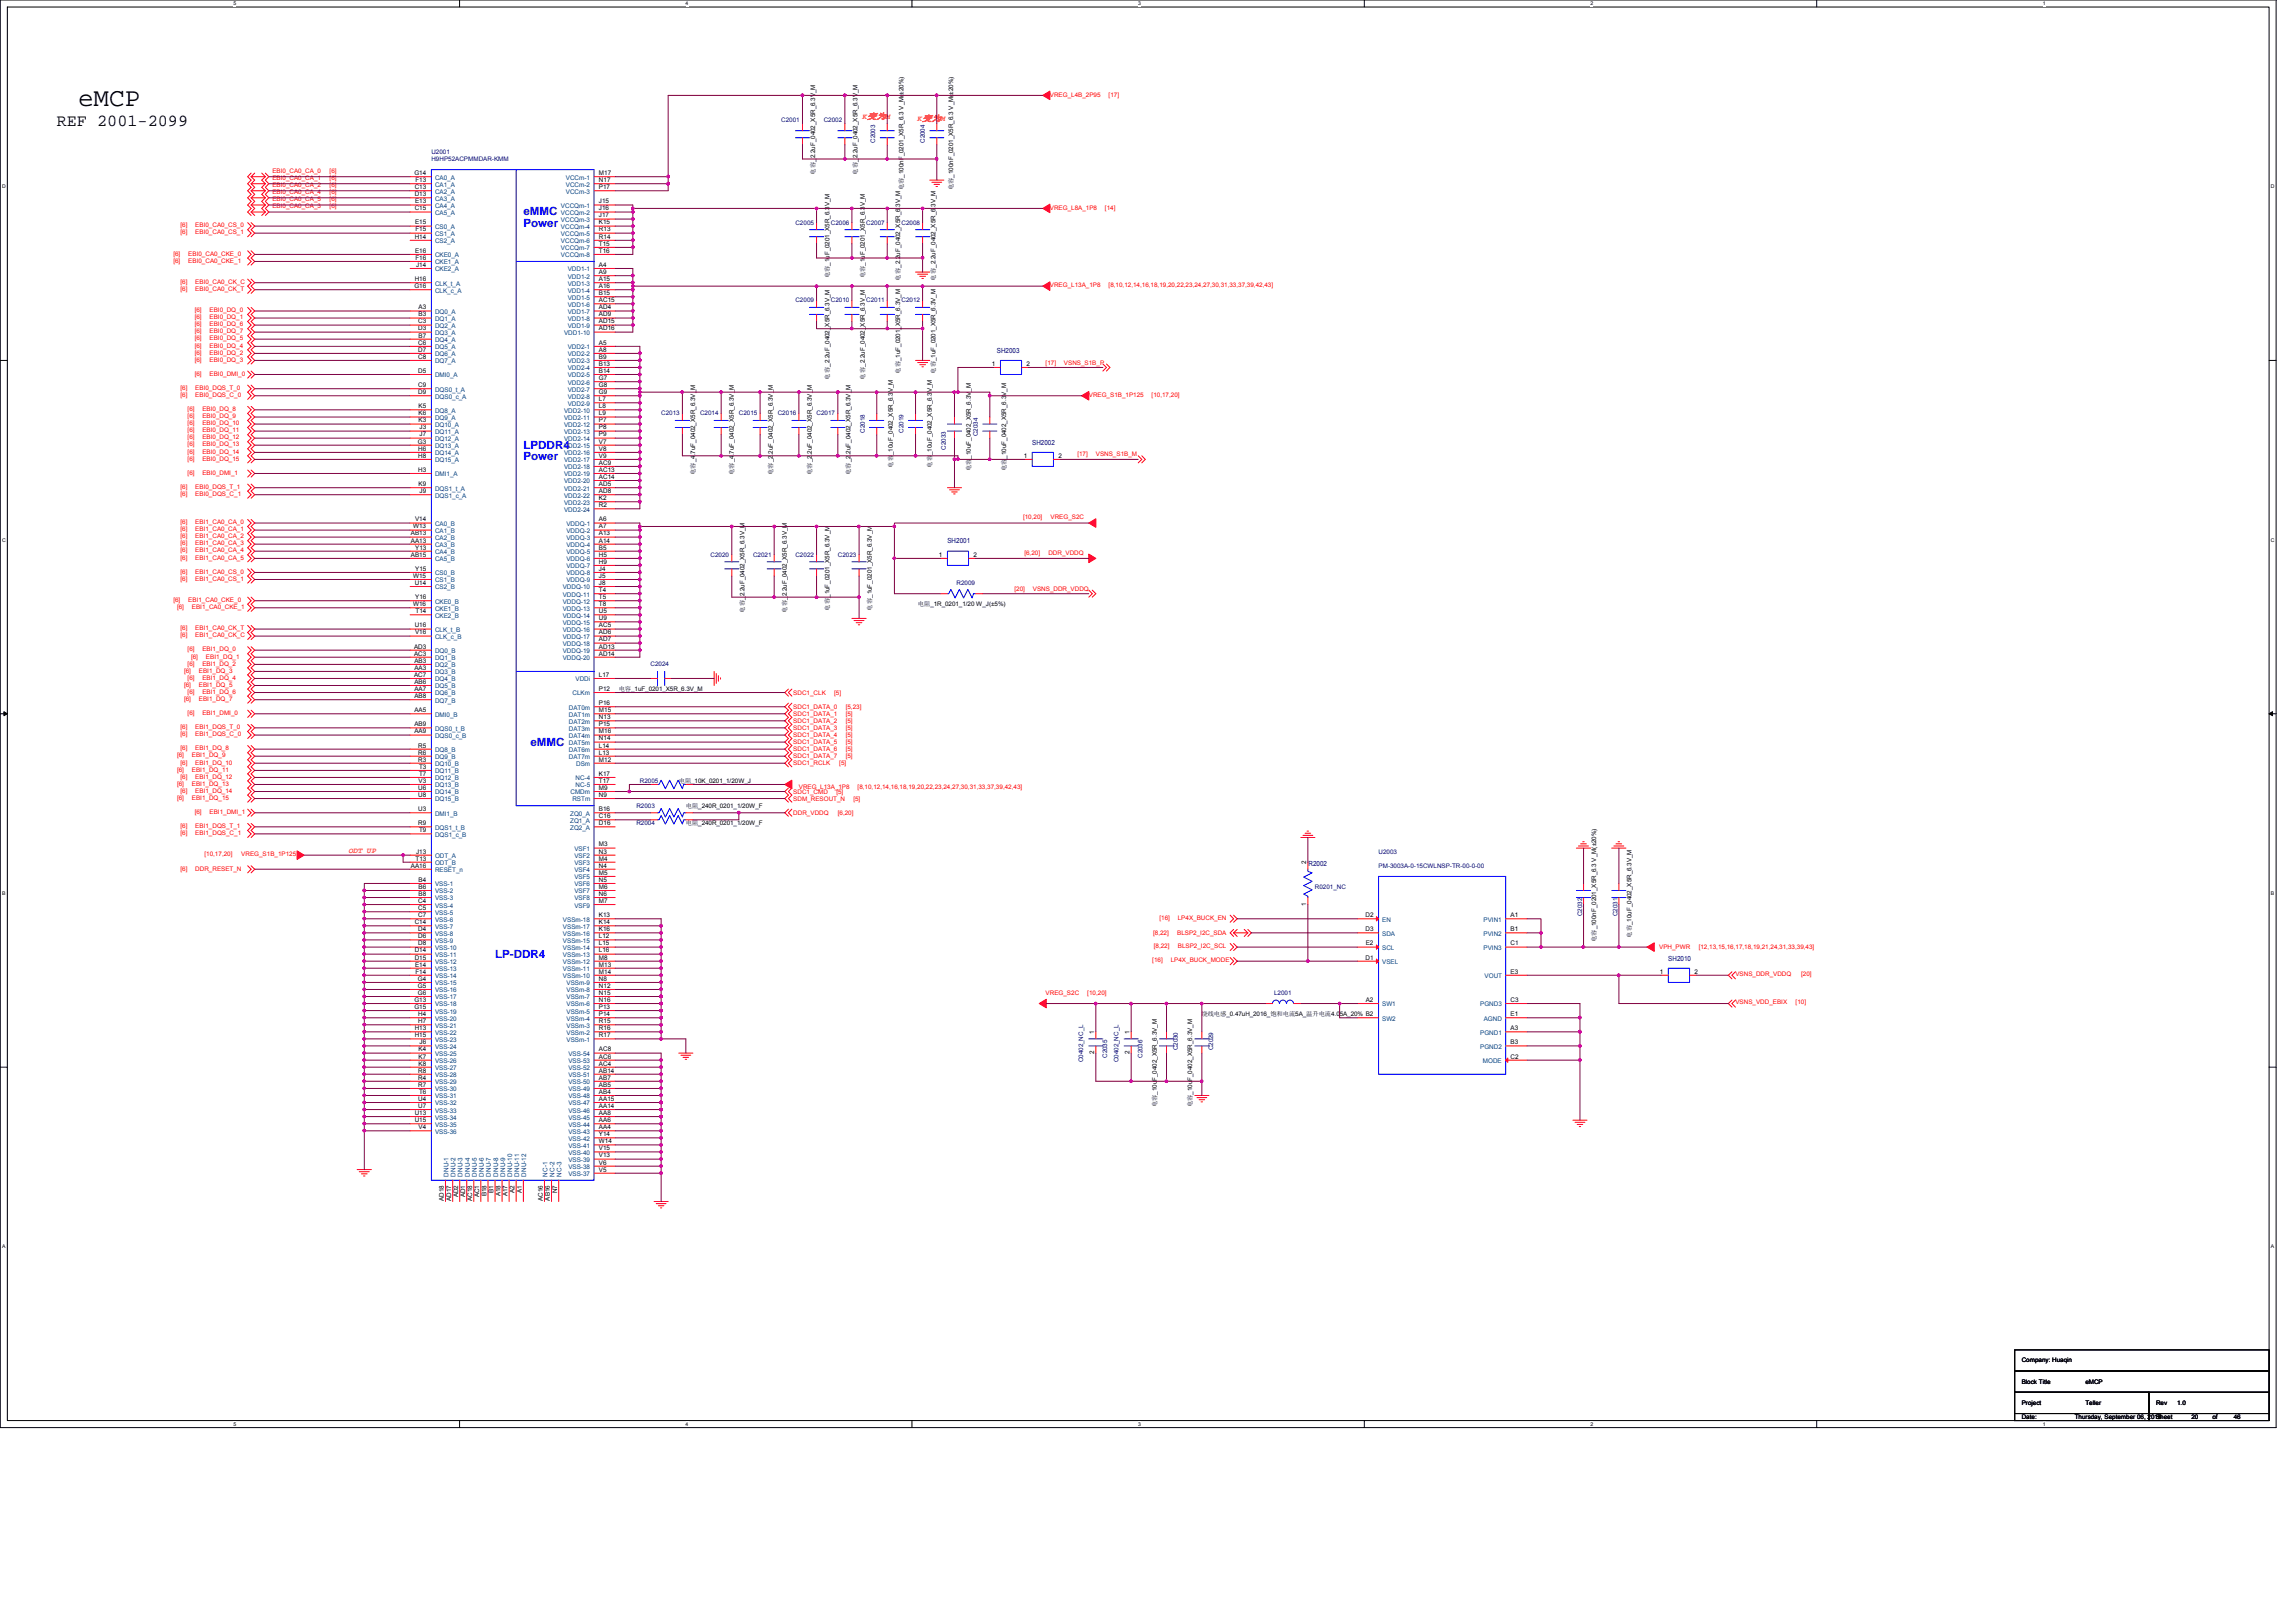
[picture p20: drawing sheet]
<svg xmlns="http://www.w3.org/2000/svg" width="297mm" height="210mm" viewBox="0 0 297 210" stroke-linecap="round" stroke-linejoin="round" font-family="sans-serif">
<defs><g id="words">
<text font-size="3.4" x="10.1" y="13.7">eMCP</text>
<text font-size="2.2" x="7.3" y="16.4">REF 2001-2099</text>
<g font-size="1.5" fill="#00f">
<text x="67.7" y="27.9">eMMC</text>
<text x="67.7" y="29.4">Power</text>
<text x="67.7" y="58">LPDDR4</text>
<text x="67.7" y="59.5">Power</text>
<text x="68.6" y="96.5">eMMC</text>
<text x="64" y="123.9">LP-DDR4</text>
</g>
<g font-size="1" fill="#ff8000">
<text x="111.6" y="15.4">K变为M</text>
<text x="118.7" y="15.7">K变为M</text>
<text x="45.1" y="110.3">ODT UP</text>
</g>
<g font-size=".9" fill="#000080">
<text x="129" y="45.6">SH2003</text>
<text x="133.5" y="57.5">SH2002</text>
<text x="122.6" y="70.3">SH2001</text>
<text x="169.3" y="112.1">R2002</text>
<text x="215.8" y="124.3">SH2010</text>
</g>
<g font-size=".8" fill="#000080">
<text x="101.1" y="15.8">C2001</text>
<text x="106.6" y="15.8">C2002</text>
<text x="55.8" y="19.9">U2001</text>
<text x="55.8" y="20.8">H9HP52ACPMMDAR-KMM</text>
<text x="113.2" y="18.5" transform="rotate(-90 113.2 18.5)">C2003</text>
<text x="119.7" y="18.5" transform="rotate(-90 119.7 18.5)">C2004</text>
<text x="102.9" y="29.1">C2005</text>
<text x="107.5" y="29.1">C2006</text>
<text x="112.1" y="29.1">C2007</text>
<text x="116.6" y="29.1">C2008</text>
<text x="102.9" y="39.1">C2009</text>
<text x="107.5" y="39.1">C2010</text>
<text x="112.1" y="39.1">C2011</text>
<text x="116.6" y="39.1">C2012</text>
<text x="85.5" y="53.7">C2013</text>
<text x="90.6" y="53.7">C2014</text>
<text x="95.6" y="53.7">C2015</text>
<text x="100.6" y="53.7">C2016</text>
<text x="105.6" y="53.7">C2017</text>
<text x="111.9" y="56" transform="rotate(-90 111.9 56)">C2018</text>
<text x="116.9" y="56" transform="rotate(-90 116.9 56)">C2019</text>
<text x="122.4" y="58.2" transform="rotate(-90 122.4 58.2)">C2033</text>
<text x="126.5" y="56.5" transform="rotate(-90 126.5 56.5)">C2034</text>
<text x="91.9" y="72">C2020</text>
<text x="97.4" y="72">C2021</text>
<text x="102.9" y="72">C2022</text>
<text x="108.4" y="72">C2023</text>
<text x="123.8" y="75.7">R2009</text>
<text x="84.2" y="86.2">C2024</text>
<text x="82.8" y="101.3">R2005</text>
<text x="82.3" y="106.8">R2004</text>
<text x="82.3" y="104.5">R2003</text>
<text x="178.3" y="110.4">U2003</text>
<text x="178.3" y="112.3">PM-3003A-0-15CWLNSP-TR-00-0-00</text>
<text x="170.1" y="115">R0201_NC</text>
<text x="204.7" y="118.5" transform="rotate(-90 204.7 118.5)">C2032</text>
<text x="209.3" y="118.5" transform="rotate(-90 209.3 118.5)">C2031</text>
<text x="164.8" y="128.7">L2001</text>
<text x="140.1" y="137.4" transform="rotate(-90 140.1 137.4)">C0402_NC_L</text>
<text x="143.2" y="136.9" transform="rotate(-90 143.2 136.9)">C2035</text>
<text x="144.7" y="137.4" transform="rotate(-90 144.7 137.4)">C0402_NC_L</text>
<text x="147.8" y="136.9" transform="rotate(-90 147.8 136.9)">C2036</text>
<text x="152.4" y="135.9" transform="rotate(-90 152.4 135.9)">C2030</text>
<text x="156.9" y="135.9" transform="rotate(-90 156.9 135.9)">C2029</text>
</g>
<g font-size=".8" fill="#f00">
<text x="135.8" y="12.5">VREG_L4B_2P95</text>
<text x="143.4" y="12.5">[17]</text>
<text x="35.2" y="22.4">EBI0_CA0_CA_0</text>
<text x="35.2" y="23.3">EBI0_CA0_CA_1</text>
<text x="42.6" y="22.4">[6]</text>
<text x="42.6" y="23.3">[6]</text>
<text x="23.3" y="29.4">[6]</text>
<text x="25.3" y="29.4">EBI0_CA0_CS_0</text>
<text x="35.2" y="24.2">EBI0_CA0_CA_2</text>
<text x="35.2" y="25.1">EBI0_CA0_CA_4</text>
<text x="35.2" y="26">EBI0_CA0_CA_5</text>
<text x="35.2" y="27">EBI0_CA0_CA_3</text>
<text x="42.6" y="24.2">[6]</text>
<text x="42.6" y="25.1">[6]</text>
<text x="42.6" y="26">[6]</text>
<text x="42.6" y="27">[6]</text>
<text x="135.8" y="27.1">VREG_L8A_1P8</text>
<text x="143" y="27.1">[14]</text>
<text x="22.4" y="34">[6]</text>
<text x="22.4" y="33.1">[6]</text>
<text x="23.3" y="30.3">[6]</text>
<text x="24.4" y="34">EBI0_CA0_CKE_1</text>
<text x="24.4" y="33.1">EBI0_CA0_CKE_0</text>
<text x="25.3" y="30.3">EBI0_CA0_CS_1</text>
<text x="23.3" y="37.7">[6]</text>
<text x="23.3" y="36.7">[6]</text>
<text x="25.2" y="41.3">[6]</text>
<text x="25.2" y="40.4">[6]</text>
<text x="25.3" y="37.7">EBI0_CA0_CK_T</text>
<text x="25.3" y="36.7">EBI0_CA0_CK_C</text>
<text x="27.1" y="41.3">EBI0_DQ_1</text>
<text x="27.1" y="40.4">EBI0_DQ_0</text>
<text x="135.8" y="37.2">VREG_L13A_1P8</text>
<text x="143.4" y="37.2">[8,10,12,14,16,18,19,20,22,23,24,27,30,31,33,37,39,42,43]</text>
<text x="25.2" y="43.1">[6]</text>
<text x="25.2" y="42.2">[6]</text>
<text x="25.2" y="45">[6]</text>
<text x="25.2" y="44">[6]</text>
<text x="25.2" y="46.8">[6]</text>
<text x="25.2" y="45.9">[6]</text>
<text x="27.1" y="43.1">EBI0_DQ_7</text>
<text x="27.1" y="42.2">EBI0_DQ_6</text>
<text x="27.1" y="45">EBI0_DQ_4</text>
<text x="27.1" y="44">EBI0_DQ_5</text>
<text x="27.1" y="46.8">EBI0_DQ_3</text>
<text x="27.1" y="45.9">EBI0_DQ_2</text>
<text x="135.3" y="47.2">[17]</text>
<text x="137.6" y="47.2">VSNS_S1B_P</text>
<text x="23.3" y="51.4">[6]</text>
<text x="23.3" y="50.5">[6]</text>
<text x="24.3" y="53.2">[6]</text>
<text x="25.2" y="48.6">[6]</text>
<text x="25.3" y="51.4">EBI0_DQS_C_0</text>
<text x="25.3" y="50.5">EBI0_DQS_T_0</text>
<text x="26.2" y="53.2">EBI0_DQ_8</text>
<text x="27.1" y="48.6">EBI0_DMI_0</text>
<text x="140.9" y="51.4">VREG_S1B_1P125</text>
<text x="149" y="51.4">[10,17,20]</text>
<text x="24.3" y="54.1">[6]</text>
<text x="24.3" y="55">[6]</text>
<text x="24.3" y="55.9">[6]</text>
<text x="24.3" y="56.9">[6]</text>
<text x="24.3" y="57.8">[6]</text>
<text x="24.3" y="59.6">[6]</text>
<text x="24.3" y="58.7">[6]</text>
<text x="26.2" y="54.1">EBI0_DQ_9</text>
<text x="26.2" y="55">EBI0_DQ_10</text>
<text x="26.2" y="55.9">EBI0_DQ_11</text>
<text x="26.2" y="56.9">EBI0_DQ_12</text>
<text x="26.2" y="57.8">EBI0_DQ_13</text>
<text x="26.2" y="59.6">EBI0_DQ_15</text>
<text x="26.2" y="58.7">EBI0_DQ_14</text>
<text x="139.4" y="59.1">[17]</text>
<text x="141.8" y="59.1">VSNS_S1B_M</text>
<text x="23.3" y="64.2">[6]</text>
<text x="23.3" y="63.3">[6]</text>
<text x="24.3" y="61.4">[6]</text>
<text x="25.3" y="64.2">EBI0_DQS_C_1</text>
<text x="25.3" y="63.3">EBI0_DQS_T_1</text>
<text x="26.2" y="61.4">EBI0_DMI_1</text>
<text x="23.3" y="67.8">[6]</text>
<text x="23.3" y="68.7">[6]</text>
<text x="23.3" y="69.7">[6]</text>
<text x="23.3" y="70.6">[6]</text>
<text x="23.3" y="71.5">[6]</text>
<text x="25.3" y="67.8">EBI1_CA0_CA_0</text>
<text x="25.3" y="68.7">EBI1_CA0_CA_1</text>
<text x="25.3" y="69.7">EBI1_CA0_CA_2</text>
<text x="25.3" y="70.6">EBI1_CA0_CA_3</text>
<text x="25.3" y="71.5">EBI1_CA0_CA_4</text>
<text x="132.4" y="67.2">[10,20]</text>
<text x="132.5" y="71.8">[6,20]</text>
<text x="135.6" y="71.8">DDR_VDDQ</text>
<text x="135.9" y="67.2">VREG_S2C</text>
<text x="22.4" y="77.9">[6]</text>
<text x="23.3" y="75.1">[6]</text>
<text x="23.3" y="74.2">[6]</text>
<text x="23.3" y="72.4">[6]</text>
<text x="24.4" y="77.9">EBI1_CA0_CKE_0</text>
<text x="25.3" y="75.1">EBI1_CA0_CS_1</text>
<text x="25.3" y="74.2">EBI1_CA0_CS_0</text>
<text x="25.3" y="72.4">EBI1_CA0_CA_5</text>
<text x="131.3" y="76.4">[20]</text>
<text x="133.6" y="76.4">VSNS_DDR_VDDQ</text>
<text x="22.9" y="78.8">[6]</text>
<text x="23.3" y="82.5">[6]</text>
<text x="23.3" y="81.6">[6]</text>
<text x="24.8" y="78.8">EBI1_CA0_CKE_1</text>
<text x="25.3" y="82.5">EBI1_CA0_CK_C</text>
<text x="25.3" y="81.6">EBI1_CA0_CK_T</text>
<text x="23.8" y="87">[6]</text>
<text x="23.8" y="88.9">[6]</text>
<text x="24.3" y="84.3">[6]</text>
<text x="24.3" y="86.1">[6]</text>
<text x="24.3" y="87.9">[6]</text>
<text x="24.3" y="89.8">[6]</text>
<text x="24.7" y="85.2">[6]</text>
<text x="25.7" y="87">EBI1_DQ_3</text>
<text x="25.7" y="88.9">EBI1_DQ_5</text>
<text x="26.2" y="84.3">EBI1_DQ_0</text>
<text x="26.2" y="86.1">EBI1_DQ_2</text>
<text x="26.2" y="87.9">EBI1_DQ_4</text>
<text x="26.2" y="89.8">EBI1_DQ_6</text>
<text x="26.6" y="85.2">EBI1_DQ_1</text>
<text x="102.6" y="89.9">SDC1_CLK</text>
<text x="107.9" y="89.9">[5]</text>
<text x="23.3" y="95.3">[6]</text>
<text x="23.3" y="94.3">[6]</text>
<text x="23.8" y="90.7">[6]</text>
<text x="24.3" y="92.5">[6]</text>
<text x="25.3" y="95.3">EBI1_DQS_C_0</text>
<text x="25.3" y="94.3">EBI1_DQS_T_0</text>
<text x="25.7" y="90.7">EBI1_DQ_7</text>
<text x="26.2" y="92.5">EBI1_DMI_0</text>
<text x="102.6" y="91.7">SDC1_DATA_0</text>
<text x="102.6" y="92.6">SDC1_DATA_1</text>
<text x="102.6" y="93.5">SDC1_DATA_2</text>
<text x="102.6" y="94.4">SDC1_DATA_3</text>
<text x="102.6" y="95.4">SDC1_DATA_4</text>
<text x="109.4" y="91.7">[5,23]</text>
<text x="109.4" y="92.6">[5]</text>
<text x="109.4" y="93.5">[5]</text>
<text x="109.4" y="94.4">[5]</text>
<text x="109.4" y="95.4">[5]</text>
<text x="22.9" y="98">[6]</text>
<text x="22.9" y="99.8">[6]</text>
<text x="22.9" y="101.7">[6]</text>
<text x="23.3" y="97.1">[6]</text>
<text x="23.3" y="98.9">[6]</text>
<text x="23.3" y="100.8">[6]</text>
<text x="24.8" y="98">EBI1_DQ_9</text>
<text x="24.8" y="99.8">EBI1_DQ_11</text>
<text x="24.8" y="101.7">EBI1_DQ_13</text>
<text x="25.3" y="97.1">EBI1_DQ_8</text>
<text x="25.3" y="98.9">EBI1_DQ_10</text>
<text x="25.3" y="100.8">EBI1_DQ_12</text>
<text x="102.6" y="96.3">SDC1_DATA_5</text>
<text x="102.6" y="97.2">SDC1_DATA_6</text>
<text x="102.6" y="98.1">SDC1_DATA_7</text>
<text x="102.6" y="99">SDC1_RCLK</text>
<text x="108.6" y="99">[5]</text>
<text x="109.4" y="96.3">[5]</text>
<text x="109.4" y="97.2">[5]</text>
<text x="109.4" y="98.1">[5]</text>
<text x="22.9" y="103.5">[6]</text>
<text x="23.3" y="107.1">[6]</text>
<text x="23.3" y="102.6">[6]</text>
<text x="24.8" y="103.5">EBI1_DQ_15</text>
<text x="25.2" y="105.3">[6]</text>
<text x="25.3" y="107.1">EBI1_DQS_T_1</text>
<text x="25.3" y="102.6">EBI1_DQ_14</text>
<text x="27.1" y="105.3">EBI1_DMI_1</text>
<text x="102.6" y="102.7">SDC1_CMD</text>
<text x="102.6" y="103.6">SDM_RESOUT_N</text>
<text x="102.6" y="105.4">DDR_VDDQ</text>
<text x="103.4" y="102">VREG_L13A_1P8</text>
<text x="108.2" y="102.7">[5]</text>
<text x="108.4" y="105.4">[6,20]</text>
<text x="110.4" y="103.6">[5]</text>
<text x="111" y="102">[8,10,12,14,16,18,19,20,22,23,24,27,30,31,33,37,39,42,43]</text>
<text x="23.3" y="112.6">[6]</text>
<text x="23.3" y="108.1">[6]</text>
<text x="25.3" y="112.6">DDR_RESET_N</text>
<text x="25.3" y="108.1">EBI1_DQS_C_1</text>
<text x="26.5" y="110.8">[10,17,20]</text>
<text x="31.2" y="110.8">VREG_S1B_1P125</text>
<text x="150" y="119">[16]</text>
<text x="152.4" y="119">LP4X_BUCK_EN</text>
<text x="149.1" y="124.5">[16]</text>
<text x="149.2" y="121">[8,22]</text>
<text x="149.3" y="122.7">[8,22]</text>
<text x="151.5" y="124.5">LP4X_BUCK_MODE</text>
<text x="152.3" y="121">BLSP2_I2C_SDA</text>
<text x="152.4" y="122.7">BLSP2_I2C_SCL</text>
<text x="214.6" y="122.8">VPH_PWR</text>
<text x="219.8" y="122.8">[12,13,15,16,17,18,19,21,24,31,33,39,43]</text>
<text x="135.3" y="128.7">VREG_S2C</text>
<text x="140.7" y="128.7">[10,20]</text>
<text x="224.5" y="126.3">VSNS_DDR_VDDQ</text>
<text x="224.5" y="129.9">VSNS_VDD_EBIX</text>
<text x="232.3" y="129.9">[10]</text>
<text x="233" y="126.3">[20]</text>
</g>
<g font-size=".8">
<text x="53.6" y="22.6">G14</text>
<text x="53.7" y="23.6">F13</text>
<text x="77.5" y="22.6">M17</text>
<text x="77.5" y="23.6">N17</text>
<text x="105.5" y="22.6" transform="rotate(-90 105.5 22.6)">电容_2.2uF_0402_X5R_6.3V_M</text>
<text x="111" y="22.6" transform="rotate(-90 111 22.6)">电容_2.2uF_0402_X5R_6.3V_M</text>
<text x="53.7" y="27.2">C15</text>
<text x="53.7" y="25.4">D13</text>
<text x="53.7" y="24.5">C13</text>
<text x="53.7" y="29">E15</text>
<text x="53.7" y="26.3">E13</text>
<text x="53.7" y="30">F15</text>
<text x="77.5" y="24.5">P17</text>
<text x="77.5" y="30">R13</text>
<text x="77.5" y="29">K15</text>
<text x="77.5" y="28.1">J17</text>
<text x="77.5" y="26.3">J15</text>
<text x="77.5" y="27.2">J16</text>
<text x="116.9" y="24.6" transform="rotate(-90 116.9 24.6)">电容_100nF_0201_X5R_6.3 V_M(±20%)</text>
<text x="123.3" y="24.6" transform="rotate(-90 123.3 24.6)">电容_100nF_0201_X5R_6.3 V_M(±20%)</text>
<text x="53.7" y="30.9">H14</text>
<text x="53.7" y="32.7">E16</text>
<text x="53.7" y="33.6">F16</text>
<text x="53.8" y="34.5">J14</text>
<text x="77.5" y="30.9">R14</text>
<text x="77.5" y="31.8">T15</text>
<text x="77.5" y="32.7">T16</text>
<text x="77.5" y="34.5">A4</text>
<text x="77.5" y="35.5">A9</text>
<text x="53.6" y="37.3">G16</text>
<text x="53.7" y="36.4">H16</text>
<text x="54.1" y="41.8">C3</text>
<text x="54.2" y="40">A3</text>
<text x="54.2" y="40.9">B3</text>
<text x="77.5" y="38.2">B15</text>
<text x="77.5" y="39.1">AC15</text>
<text x="77.5" y="40">AD4</text>
<text x="77.5" y="40.9">AD9</text>
<text x="77.5" y="36.4">A15</text>
<text x="77.5" y="37.3">A16</text>
<text x="77.5" y="41.8">AD15</text>
<text x="107.3" y="36" transform="rotate(-90 107.3 36)">电容_1uF_0201_X5R_6.3V_M</text>
<text x="111.9" y="36" transform="rotate(-90 111.9 36)">电容_1uF_0201_X5R_6.3V_M</text>
<text x="116.5" y="36.3" transform="rotate(-90 116.5 36.3)">电容_2.2uF_0402_X5R_6.3V_M</text>
<text x="121" y="36.3" transform="rotate(-90 121 36.3)">电容_2.2uF_0402_X5R_6.3V_M</text>
<text x="54.1" y="45.5">D7</text>
<text x="54.1" y="46.4">C8</text>
<text x="54.1" y="42.8">D3</text>
<text x="54.1" y="44.6">C6</text>
<text x="54.2" y="43.7">B7</text>
<text x="77.5" y="42.8">AD16</text>
<text x="77.5" y="44.6">A5</text>
<text x="77.5" y="45.5">A8</text>
<text x="77.5" y="46.4">B9</text>
<text x="77.5" y="47.3">B13</text>
<text x="128.3" y="47.3">1</text>
<text x="132.8" y="47.3">2</text>
<text x="54.1" y="51">D9</text>
<text x="54.1" y="48.2">D5</text>
<text x="54.1" y="50.1">C9</text>
<text x="54.2" y="53.7">K6</text>
<text x="54.2" y="52.8">K5</text>
<text x="77.5" y="52.8">L8</text>
<text x="77.5" y="53.7">L9</text>
<text x="77.5" y="48.2">B14</text>
<text x="77.5" y="51.9">L7</text>
<text x="77.5" y="49.2">G7</text>
<text x="77.5" y="50.1">G8</text>
<text x="77.5" y="51">G9</text>
<text x="107.3" y="49.1" transform="rotate(-90 107.3 49.1)">电容_2.2uF_0402_X5R_6.3V_M</text>
<text x="111.9" y="49.1" transform="rotate(-90 111.9 49.1)">电容_2.2uF_0402_X5R_6.3V_M</text>
<text x="116.5" y="48.4" transform="rotate(-90 116.5 48.4)">电容_1uF_0201_X5R_6.3V_M</text>
<text x="121" y="48.4" transform="rotate(-90 121 48.4)">电容_1uF_0201_X5R_6.3V_M</text>
<text x="54.1" y="57.4">G3</text>
<text x="54.1" y="59.2">H8</text>
<text x="54.1" y="58.3">H6</text>
<text x="54.2" y="54.7">K3</text>
<text x="54.3" y="55.6">J3</text>
<text x="54.3" y="56.5">J7</text>
<text x="77.5" y="54.7">P7</text>
<text x="77.5" y="55.6">P8</text>
<text x="77.5" y="56.5">P9</text>
<text x="77.5" y="57.4">V7</text>
<text x="77.5" y="58.3">V8</text>
<text x="77.5" y="59.2">V9</text>
<text x="115.5" y="58.9" transform="rotate(-90 115.5 58.9)">_10uF_0402_X5R_6.3V_M</text>
<text x="120.6" y="58.9" transform="rotate(-90 120.6 58.9)">_10uF_0402_X5R_6.3V_M</text>
<text x="125.6" y="59.3" transform="rotate(-90 125.6 59.3)">_10uF_0402_X5R_6.3V_M</text>
<text x="130.2" y="59.3" transform="rotate(-90 130.2 59.3)">_10uF_0402_X5R_6.3V_M</text>
<text x="132.4" y="59.2">1</text>
<text x="136.9" y="59.2">2</text>
<text x="54.1" y="61">H3</text>
<text x="54.2" y="62.9">K9</text>
<text x="54.3" y="63.8">J9</text>
<text x="77.5" y="60.1">AC9</text>
<text x="77.5" y="61">AC13</text>
<text x="77.5" y="62">AC14</text>
<text x="77.5" y="62.9">AD5</text>
<text x="77.5" y="63.8">AD8</text>
<text x="77.5" y="64.7">K2</text>
<text x="77.5" y="65.6">R2</text>
<text x="89.9" y="61.4" transform="rotate(-90 89.9 61.4)">电容_4.7uF_0402_X5R_6.3V_M</text>
<text x="95" y="61.4" transform="rotate(-90 95 61.4)">电容_4.7uF_0402_X5R_6.3V_M</text>
<text x="100" y="61.4" transform="rotate(-90 100 61.4)">电容_2.2uF_0402_X5R_6.3V_M</text>
<text x="105" y="61.4" transform="rotate(-90 105 61.4)">电容_2.2uF_0402_X5R_6.3V_M</text>
<text x="110" y="61.4" transform="rotate(-90 110 61.4)">电容_2.2uF_0402_X5R_6.3V_M</text>
<text x="115.5" y="60.5" transform="rotate(-90 115.5 60.5)">电容</text>
<text x="120.6" y="60.5" transform="rotate(-90 120.6 60.5)">电容</text>
<text x="125.6" y="61" transform="rotate(-90 125.6 61)">电容</text>
<text x="130.2" y="61" transform="rotate(-90 130.2 61)">电容</text>
<text x="53.1" y="69.3">AB13</text>
<text x="53.1" y="70.2">AA13</text>
<text x="53.4" y="68.4">W13</text>
<text x="53.7" y="67.5">V14</text>
<text x="53.7" y="71.1">Y13</text>
<text x="77.5" y="69.3">A13</text>
<text x="77.5" y="70.2">A14</text>
<text x="77.5" y="68.4">A7</text>
<text x="77.5" y="67.5">A6</text>
<text x="77.5" y="71.1">B5</text>
<text x="53.1" y="72">AB15</text>
<text x="53.4" y="74.8">W15</text>
<text x="53.7" y="75.7">U14</text>
<text x="53.7" y="77.5">Y16</text>
<text x="53.7" y="73.9">Y15</text>
<text x="77.5" y="72.9">H9</text>
<text x="77.5" y="73.9">J4</text>
<text x="77.5" y="74.8">J5</text>
<text x="77.5" y="72">H5</text>
<text x="77.5" y="77.5">T5</text>
<text x="77.5" y="76.6">T4</text>
<text x="77.5" y="75.7">J8</text>
<text x="121.5" y="72">1</text>
<text x="125.9" y="72">2</text>
<text x="53.4" y="78.4">W16</text>
<text x="53.6" y="83.9">AD3</text>
<text x="53.7" y="81.2">U16</text>
<text x="53.7" y="82.1">V16</text>
<text x="53.8" y="79.3">T14</text>
<text x="77.5" y="81.2">AC5</text>
<text x="77.5" y="82.1">AD6</text>
<text x="77.5" y="78.4">T8</text>
<text x="77.5" y="80.2">U9</text>
<text x="77.5" y="83">AD7</text>
<text x="77.5" y="83.9">AD13</text>
<text x="77.5" y="79.3">U5</text>
<text x="96.3" y="79.3" transform="rotate(-90 96.3 79.3)">电容_2.2uF_0402_X5R_6.3V_M</text>
<text x="101.8" y="79.3" transform="rotate(-90 101.8 79.3)">电容_2.2uF_0402_X5R_6.3V_M</text>
<text x="107.3" y="79" transform="rotate(-90 107.3 79)">电容_1uF_0201_X5R_6.3V_M</text>
<text x="112.8" y="79" transform="rotate(-90 112.8 79)">电容_1uF_0201_X5R_6.3V_M</text>
<text x="118.8" y="78.4">电阻_1R_0201_1/20 W_J(±5%)</text>
<text x="53.6" y="84.8">AC3</text>
<text x="53.6" y="87.6">AC7</text>
<text x="53.6" y="85.7">AB3</text>
<text x="53.6" y="86.7">AA3</text>
<text x="53.6" y="88.5">AB6</text>
<text x="53.6" y="89.4">AA7</text>
<text x="77.5" y="87.6">L17</text>
<text x="77.5" y="89.4">P12</text>
<text x="77.5" y="84.8">AD14</text>
<text x="80" y="89.4">电容_1uF_0201_X5R_6.3V_M</text>
<text x="53.6" y="90.3">AB8</text>
<text x="53.6" y="94">AB9</text>
<text x="53.6" y="94.9">AA9</text>
<text x="53.6" y="92.1">AA5</text>
<text x="77.5" y="91.2">P16</text>
<text x="77.5" y="92.1">M15</text>
<text x="77.5" y="93">N13</text>
<text x="77.5" y="94">P15</text>
<text x="77.5" y="94.9">M16</text>
<text x="77.5" y="95.8">N14</text>
<text x="54.1" y="96.7">R5</text>
<text x="54.1" y="97.6">R6</text>
<text x="54.1" y="98.5">R3</text>
<text x="54.2" y="101.3">V3</text>
<text x="54.2" y="99.5">T3</text>
<text x="54.2" y="100.4">T7</text>
<text x="77.5" y="96.7">L14</text>
<text x="77.5" y="97.6">L13</text>
<text x="77.5" y="100.4">K17</text>
<text x="77.5" y="101.3">T17</text>
<text x="77.5" y="98.5">M12</text>
<text x="87.8" y="101.3">电阻_10K_0201_1/20W_J</text>
<text x="54.1" y="102.2">U6</text>
<text x="54.1" y="103.1">U8</text>
<text x="54.1" y="106.8">R9</text>
<text x="54.1" y="104.9">U3</text>
<text x="54.2" y="107.7">T9</text>
<text x="77.5" y="104.9">B16</text>
<text x="77.5" y="105.9">C16</text>
<text x="77.5" y="106.8">D16</text>
<text x="77.5" y="103.1">N9</text>
<text x="77.5" y="102.2">M9</text>
<text x="88.7" y="106.8">电阻_240R_0201_1/20W_F</text>
<text x="88.7" y="104.5">电阻_240R_0201_1/20W_F</text>
<text x="53.1" y="112.2">AA16</text>
<text x="53.8" y="111.3">T13</text>
<text x="53.8" y="110.4">J13</text>
<text x="77.5" y="109.5">M3</text>
<text x="77.5" y="110.4">N3</text>
<text x="77.5" y="111.3">M4</text>
<text x="77.5" y="112.2">N4</text>
<text x="77.5" y="113.2">M5</text>
<text x="169" y="111.8" transform="rotate(-90 169 111.8)">2</text>
<text x="53.7" y="119.6">C14</text>
<text x="54.1" y="116.8">C4</text>
<text x="54.1" y="117.8">C5</text>
<text x="54.1" y="118.7">C7</text>
<text x="54.2" y="114.1">B4</text>
<text x="54.2" y="115">B6</text>
<text x="54.2" y="115.9">B8</text>
<text x="77.5" y="119.6">K14</text>
<text x="77.5" y="118.7">K13</text>
<text x="77.5" y="114.1">N5</text>
<text x="77.5" y="115">M6</text>
<text x="77.5" y="115.9">N6</text>
<text x="77.5" y="116.8">M7</text>
<text x="169" y="117.2" transform="rotate(-90 169 117.2)">1</text>
<text x="176.7" y="118.7">D2</text>
<text x="195.4" y="118.7">A1</text>
<text x="53.7" y="123.2">D14</text>
<text x="53.7" y="124.1">D15</text>
<text x="53.7" y="125.1">E14</text>
<text x="53.7" y="126">F14</text>
<text x="54.1" y="120.5">D4</text>
<text x="54.1" y="121.4">D6</text>
<text x="54.1" y="122.3">D8</text>
<text x="77.5" y="120.5">K16</text>
<text x="77.5" y="121.4">L12</text>
<text x="77.5" y="122.3">L15</text>
<text x="77.5" y="123.2">L16</text>
<text x="77.5" y="124.1">M8</text>
<text x="77.5" y="125.1">M13</text>
<text x="77.5" y="126">M14</text>
<text x="176.7" y="120.5">D3</text>
<text x="176.7" y="124.1">D1</text>
<text x="176.7" y="122.3">E2</text>
<text x="195.4" y="122.3">C1</text>
<text x="195.4" y="126">E3</text>
<text x="195.4" y="120.5">B1</text>
<text x="206.5" y="121.9" transform="rotate(-90 206.5 121.9)">电容_100nF_0201_X5R_6.3 V_M(±20%)</text>
<text x="211.1" y="121.3" transform="rotate(-90 211.1 121.3)">电容_10uF_0402_X5R_6.3V_M</text>
<text x="214.7" y="126">1</text>
<text x="219.2" y="126">2</text>
<text x="53.6" y="129.6">G13</text>
<text x="53.6" y="130.5">G15</text>
<text x="54.1" y="126.9">G4</text>
<text x="54.1" y="127.8">G5</text>
<text x="54.1" y="128.7">G6</text>
<text x="54.1" y="131.5">H4</text>
<text x="77.5" y="127.8">N12</text>
<text x="77.5" y="130.5">P13</text>
<text x="77.5" y="129.6">N16</text>
<text x="77.5" y="128.7">N15</text>
<text x="77.5" y="126.9">N8</text>
<text x="77.5" y="131.5">P14</text>
<text x="155.4" y="131.5">绕线电感_0.47uH_2016_饱和电流5A_温升电流4.05A_20% B2</text>
<text x="176.7" y="129.6">A2</text>
<text x="195.4" y="131.5">E1</text>
<text x="195.4" y="129.6">C3</text>
<text x="53.7" y="133.3">H13</text>
<text x="53.7" y="134.2">H15</text>
<text x="54.1" y="132.4">H7</text>
<text x="54.2" y="136">K4</text>
<text x="54.2" y="136.9">K7</text>
<text x="54.2" y="137.9">K8</text>
<text x="54.3" y="135.1">J6</text>
<text x="77.5" y="137.9">AC4</text>
<text x="77.5" y="136.9">AC6</text>
<text x="77.5" y="136">AC8</text>
<text x="77.5" y="132.4">R15</text>
<text x="77.5" y="133.3">R16</text>
<text x="77.5" y="134.2">R17</text>
<text x="141.6" y="136.4" transform="rotate(-90 141.6 136.4)">2</text>
<text x="141.6" y="133.8" transform="rotate(-90 141.6 133.8)">1</text>
<text x="146.1" y="136.4" transform="rotate(-90 146.1 136.4)">2</text>
<text x="146.1" y="133.8" transform="rotate(-90 146.1 133.8)">1</text>
<text x="195.4" y="136.9">C2</text>
<text x="195.4" y="133.3">A3</text>
<text x="195.4" y="135.1">B3</text>
<text x="54.1" y="139.7">R4</text>
<text x="54.1" y="140.6">R7</text>
<text x="54.1" y="142.4">U4</text>
<text x="54.1" y="143.3">U7</text>
<text x="54.1" y="138.8">R8</text>
<text x="54.2" y="141.5">T6</text>
<text x="77.5" y="143.3">AA14</text>
<text x="77.5" y="142.4">AA15</text>
<text x="77.5" y="141.5">AB4</text>
<text x="77.5" y="140.6">AB5</text>
<text x="77.5" y="139.7">AB7</text>
<text x="77.5" y="138.8">AB14</text>
<text x="149.6" y="143.3" transform="rotate(-90 149.6 143.3)">电容_10uF_0402_X5R_6.3V_M</text>
<text x="154.2" y="143.3" transform="rotate(-90 154.2 143.3)">电容_10uF_0402_X5R_6.3V_M</text>
<text x="53.7" y="144.3">U13</text>
<text x="53.7" y="145.2">U15</text>
<text x="54.2" y="146.1">V4</text>
<text x="77.5" y="144.3">AA8</text>
<text x="77.5" y="149.8">V13</text>
<text x="77.5" y="148.8">V15</text>
<text x="77.5" y="147.9">W14</text>
<text x="77.5" y="147">Y14</text>
<text x="77.5" y="146.1">AA4</text>
<text x="77.5" y="145.2">AA6</text>
<text x="57.4" y="155.4" transform="rotate(-90 57.4 155.4)">AD18</text>
<text x="58.4" y="155.4" transform="rotate(-90 58.4 155.4)">AD17</text>
<text x="59.3" y="154.9" transform="rotate(-90 59.3 154.9)">AD2</text>
<text x="60.2" y="154.9" transform="rotate(-90 60.2 154.9)">AD1</text>
<text x="61.1" y="155.4" transform="rotate(-90 61.1 155.4)">AC18</text>
<text x="62" y="154.9" transform="rotate(-90 62 154.9)">AC1</text>
<text x="62.9" y="154.8" transform="rotate(-90 62.9 154.8)">B18</text>
<text x="63.8" y="154.3" transform="rotate(-90 63.8 154.3)">B1</text>
<text x="64.7" y="154.8" transform="rotate(-90 64.7 154.8)">A18</text>
<text x="65.7" y="154.8" transform="rotate(-90 65.7 154.8)">A17</text>
<text x="66.6" y="154.3" transform="rotate(-90 66.6 154.3)">A2</text>
<text x="67.5" y="154.3" transform="rotate(-90 67.5 154.3)">A1</text>
<text x="70.2" y="155.4" transform="rotate(-90 70.2 155.4)">AC16</text>
<text x="71.1" y="155.3" transform="rotate(-90 71.1 155.3)">AB16</text>
<text x="72.1" y="154.4" transform="rotate(-90 72.1 154.4)">N7</text>
<text x="77.5" y="151.6">V5</text>
<text x="77.5" y="150.7">V6</text>
<text x="261.6" y="179">Block Title</text>
<text x="261.6" y="176.3">Company: Huaqin</text>
<text x="269.8" y="179">eMCP</text>
<text x="261.6" y="181.8">Project</text>
<text x="261.6" y="183.6">Date:</text>
<text x="268.4" y="183.6">Thursday, September 06, 2018</text>
<text x="269.8" y="181.8">Teller</text>
<text x="278.9" y="181.8">Rev</text>
<text x="278.9" y="183.6">Sheet</text>
<text x="281.7" y="181.8">1.0</text>
<text x="283.5" y="183.6">20</text>
<text x="286.2" y="183.6">of</text>
<text x="289" y="183.6">46</text>
</g>
<g font-size=".8" fill="#004080">
<text x="56.3" y="23.2">CA0_A</text>
<text x="73.2" y="23.2">VCCm-1</text>
<text x="56.3" y="29.6">CS0_A</text>
<text x="56.3" y="27.8">CA5_A</text>
<text x="56.3" y="26.9">CA4_A</text>
<text x="56.3" y="26">CA3_A</text>
<text x="56.3" y="25.1">CA2_A</text>
<text x="56.3" y="24.2">CA1_A</text>
<text x="72.6" y="29.6">VCCQm-4</text>
<text x="72.6" y="28.7">VCCQm-3</text>
<text x="72.6" y="26.9">VCCQm-1</text>
<text x="72.6" y="27.8">VCCQm-2</text>
<text x="73.2" y="24.2">VCCm-2</text>
<text x="73.2" y="25.1">VCCm-3</text>
<text x="56.3" y="35.1">CKE2_A</text>
<text x="56.3" y="33.3">CKE0_A</text>
<text x="56.3" y="34.2">CKE1_A</text>
<text x="56.3" y="31.5">CS2_A</text>
<text x="56.3" y="30.5">CS1_A</text>
<text x="72.6" y="30.5">VCCQm-5</text>
<text x="72.6" y="31.5">VCCQm-6</text>
<text x="72.6" y="32.4">VCCQm-7</text>
<text x="72.6" y="33.3">VCCQm-8</text>
<text x="73.4" y="35.1">VDD1-1</text>
<text x="56.3" y="40.6">DQ0_A</text>
<text x="56.3" y="41.5">DQ1_A</text>
<text x="56.3" y="37">CLK_t_A</text>
<text x="56.3" y="37.9">CLK_c_A</text>
<text x="73.4" y="38.8">VDD1-5</text>
<text x="73.4" y="39.7">VDD1-6</text>
<text x="73.4" y="40.6">VDD1-7</text>
<text x="73.4" y="41.5">VDD1-8</text>
<text x="73.4" y="36">VDD1-2</text>
<text x="73.4" y="37">VDD1-3</text>
<text x="73.4" y="37.9">VDD1-4</text>
<text x="56.3" y="46.1">DQ6_A</text>
<text x="56.3" y="47">DQ7_A</text>
<text x="56.3" y="43.3">DQ3_A</text>
<text x="56.3" y="44.3">DQ4_A</text>
<text x="56.3" y="45.2">DQ5_A</text>
<text x="56.3" y="42.4">DQ2_A</text>
<text x="73" y="43.3">VDD1-10</text>
<text x="73.4" y="45.2">VDD2-1</text>
<text x="73.4" y="46.1">VDD2-2</text>
<text x="73.4" y="47">VDD2-3</text>
<text x="73.4" y="47.9">VDD2-4</text>
<text x="73.4" y="42.4">VDD1-9</text>
<text x="56.3" y="53.4">DQ8_A</text>
<text x="56.3" y="51.6">DQS0_c_A</text>
<text x="56.3" y="48.8">DMI0_A</text>
<text x="56.3" y="50.7">DQS0_t_A</text>
<text x="73" y="53.4">VDD2-10</text>
<text x="73.4" y="48.8">VDD2-5</text>
<text x="73.4" y="52.5">VDD2-9</text>
<text x="73.4" y="49.8">VDD2-6</text>
<text x="73.4" y="50.7">VDD2-7</text>
<text x="73.4" y="51.6">VDD2-8</text>
<text x="56.3" y="58">DQ13_A</text>
<text x="56.3" y="54.3">DQ9_A</text>
<text x="56.3" y="56.2">DQ11_A</text>
<text x="56.3" y="57.1">DQ12_A</text>
<text x="56.3" y="55.2">DQ10_A</text>
<text x="56.3" y="59.8">DQ15_A</text>
<text x="56.3" y="58.9">DQ14_A</text>
<text x="73" y="55.2">VDD2-12</text>
<text x="73" y="54.3">VDD2-11</text>
<text x="73" y="56.2">VDD2-13</text>
<text x="73" y="57.1">VDD2-14</text>
<text x="73" y="58">VDD2-15</text>
<text x="73" y="58.9">VDD2-16</text>
<text x="73" y="59.8">VDD2-17</text>
<text x="56.3" y="61.6">DMI1_A</text>
<text x="56.3" y="63.5">DQS1_t_A</text>
<text x="56.3" y="64.4">DQS1_c_A</text>
<text x="73" y="60.7">VDD2-18</text>
<text x="73" y="61.6">VDD2-19</text>
<text x="73" y="62.5">VDD2-20</text>
<text x="73" y="63.5">VDD2-21</text>
<text x="73" y="64.4">VDD2-22</text>
<text x="73" y="65.3">VDD2-23</text>
<text x="56.3" y="69.9">CA2_B</text>
<text x="56.3" y="69">CA1_B</text>
<text x="56.3" y="70.8">CA3_B</text>
<text x="56.3" y="71.7">CA4_B</text>
<text x="56.3" y="68.1">CA0_B</text>
<text x="73" y="66.2">VDD2-24</text>
<text x="73.3" y="69.9">VDDQ-3</text>
<text x="73.3" y="70.8">VDDQ-4</text>
<text x="73.3" y="69">VDDQ-2</text>
<text x="73.3" y="68.1">VDDQ-1</text>
<text x="73.3" y="71.7">VDDQ-5</text>
<text x="56.3" y="72.6">CA5_B</text>
<text x="56.3" y="75.4">CS1_B</text>
<text x="56.3" y="76.3">CS2_B</text>
<text x="56.3" y="74.4">CS0_B</text>
<text x="72.8" y="77.2">VDDQ-11</text>
<text x="72.8" y="76.3">VDDQ-10</text>
<text x="73.3" y="73.5">VDDQ-7</text>
<text x="73.3" y="74.4">VDDQ-8</text>
<text x="73.3" y="75.4">VDDQ-9</text>
<text x="73.3" y="72.6">VDDQ-6</text>
<text x="56.3" y="79">CKE1_B</text>
<text x="56.3" y="79.9">CKE2_B</text>
<text x="56.3" y="78.1">CKE0_B</text>
<text x="56.3" y="81.8">CLK_t_B</text>
<text x="56.3" y="82.7">CLK_c_B</text>
<text x="72.8" y="81.8">VDDQ-16</text>
<text x="72.8" y="78.1">VDDQ-12</text>
<text x="72.8" y="82.7">VDDQ-17</text>
<text x="72.8" y="79">VDDQ-13</text>
<text x="72.8" y="80.8">VDDQ-15</text>
<text x="72.8" y="83.6">VDDQ-18</text>
<text x="72.8" y="79.9">VDDQ-14</text>
<text x="56.3" y="84.5">DQ0_B</text>
<text x="56.3" y="85.4">DQ1_B</text>
<text x="56.3" y="86.3">DQ2_B</text>
<text x="56.3" y="87.2">DQ3_B</text>
<text x="56.3" y="88.2">DQ4_B</text>
<text x="56.3" y="89.1">DQ5_B</text>
<text x="56.3" y="90">DQ6_B</text>
<text x="72.8" y="84.5">VDDQ-19</text>
<text x="72.8" y="85.4">VDDQ-20</text>
<text x="74.1" y="90">CLKm</text>
<text x="74.5" y="88.2">VDDi</text>
<text x="56.3" y="90.9">DQ7_B</text>
<text x="56.3" y="94.6">DQS0_t_B</text>
<text x="56.3" y="95.5">DQS0_c_B</text>
<text x="56.3" y="92.7">DMI0_B</text>
<text x="73.6" y="91.8">DAT0m</text>
<text x="73.6" y="92.7">DAT1m</text>
<text x="73.6" y="93.6">DAT2m</text>
<text x="73.6" y="94.6">DAT3m</text>
<text x="73.6" y="95.5">DAT4m</text>
<text x="56.3" y="97.3">DQ8_B</text>
<text x="56.3" y="98.2">DQ9_B</text>
<text x="56.3" y="99.1">DQ10_B</text>
<text x="56.3" y="100.1">DQ11_B</text>
<text x="56.3" y="101">DQ12_B</text>
<text x="56.3" y="101.9">DQ13_B</text>
<text x="73.6" y="96.4">DAT5m</text>
<text x="73.6" y="97.3">DAT6m</text>
<text x="73.6" y="98.2">DAT7m</text>
<text x="74.5" y="101">NC-4</text>
<text x="74.5" y="101.9">NC-5</text>
<text x="74.5" y="99.1">DSm</text>
<text x="56.3" y="102.8">DQ14_B</text>
<text x="56.3" y="103.7">DQ15_B</text>
<text x="56.3" y="107.4">DQS1_t_B</text>
<text x="56.3" y="105.5">DMI1_B</text>
<text x="73.8" y="105.5">ZQ0_A</text>
<text x="73.8" y="106.4">ZQ1_A</text>
<text x="73.8" y="107.4">ZQ2_A</text>
<text x="73.8" y="102.8">CMDm</text>
<text x="74.1" y="103.7">RSTm</text>
<text x="56.3" y="111.9">ODT_B</text>
<text x="56.3" y="111">ODT_A</text>
<text x="56.3" y="108.3">DQS1_c_B</text>
<text x="56.3" y="112.8">RESET_n</text>
<text x="74.3" y="110.1">VSF1</text>
<text x="74.3" y="111">VSF2</text>
<text x="74.3" y="111.9">VSF3</text>
<text x="74.3" y="112.8">VSF4</text>
<text x="74.3" y="113.8">VSF5</text>
<text x="56.3" y="114.7">VSS-1</text>
<text x="56.3" y="115.6">VSS-2</text>
<text x="56.3" y="116.5">VSS-3</text>
<text x="56.3" y="117.4">VSS-4</text>
<text x="56.3" y="118.3">VSS-5</text>
<text x="56.3" y="119.3">VSS-6</text>
<text x="72.8" y="119.3">VSSm-18</text>
<text x="74.3" y="114.7">VSF6</text>
<text x="74.3" y="115.6">VSF7</text>
<text x="74.3" y="116.5">VSF8</text>
<text x="74.3" y="117.4">VSF9</text>
<text x="178.8" y="119.3">EN</text>
<text x="191.9" y="119.3">PVIN1</text>
<text x="56.3" y="120.2">VSS-7</text>
<text x="56.3" y="121.1">VSS-8</text>
<text x="56.3" y="122">VSS-9</text>
<text x="56.3" y="125.6">VSS-13</text>
<text x="56.3" y="122.9">VSS-10</text>
<text x="56.3" y="123.8">VSS-11</text>
<text x="56.3" y="124.7">VSS-12</text>
<text x="72.8" y="120.2">VSSm-17</text>
<text x="72.8" y="121.1">VSSm-16</text>
<text x="72.8" y="122">VSSm-15</text>
<text x="72.8" y="122.9">VSSm-14</text>
<text x="72.8" y="123.8">VSSm-13</text>
<text x="72.8" y="124.7">VSSm-12</text>
<text x="72.8" y="125.6">VSSm-11</text>
<text x="178.8" y="121.1">SDA</text>
<text x="178.8" y="124.7">VSEL</text>
<text x="178.8" y="122.9">SCL</text>
<text x="191.9" y="122.9">PVIN3</text>
<text x="191.9" y="121.1">PVIN2</text>
<text x="56.3" y="126.6">VSS-14</text>
<text x="56.3" y="127.5">VSS-15</text>
<text x="56.3" y="128.4">VSS-16</text>
<text x="56.3" y="129.3">VSS-17</text>
<text x="56.3" y="130.2">VSS-18</text>
<text x="56.3" y="131.1">VSS-19</text>
<text x="72.8" y="126.6">VSSm-10</text>
<text x="73.3" y="128.4">VSSm-8</text>
<text x="73.3" y="131.1">VSSm-5</text>
<text x="73.3" y="130.2">VSSm-6</text>
<text x="73.3" y="129.3">VSSm-7</text>
<text x="73.3" y="127.5">VSSm-9</text>
<text x="178.8" y="130.2">SW1</text>
<text x="191.5" y="130.2">PGND3</text>
<text x="192.1" y="126.6">VOUT</text>
<text x="56.3" y="132.1">VSS-20</text>
<text x="56.3" y="133">VSS-21</text>
<text x="56.3" y="133.9">VSS-22</text>
<text x="56.3" y="134.8">VSS-23</text>
<text x="56.3" y="135.7">VSS-24</text>
<text x="56.3" y="136.6">VSS-25</text>
<text x="56.3" y="137.5">VSS-26</text>
<text x="73.3" y="132.1">VSSm-4</text>
<text x="73.3" y="133">VSSm-3</text>
<text x="73.3" y="133.9">VSSm-2</text>
<text x="73.3" y="134.8">VSSm-1</text>
<text x="73.5" y="137.5">VSS-53</text>
<text x="73.5" y="136.6">VSS-54</text>
<text x="178.8" y="132.1">SW2</text>
<text x="191.5" y="133.9">PGND1</text>
<text x="191.5" y="135.7">PGND2</text>
<text x="191.9" y="137.5">MODE</text>
<text x="192" y="132.1">AGND</text>
<text x="56.3" y="140.3">VSS-29</text>
<text x="56.3" y="141.2">VSS-30</text>
<text x="56.3" y="142.1">VSS-31</text>
<text x="56.3" y="143">VSS-32</text>
<text x="56.3" y="143.9">VSS-33</text>
<text x="56.3" y="138.5">VSS-27</text>
<text x="56.3" y="139.4">VSS-28</text>
<text x="73.5" y="143.9">VSS-46</text>
<text x="73.5" y="143">VSS-47</text>
<text x="73.5" y="142.1">VSS-48</text>
<text x="73.5" y="141.2">VSS-49</text>
<text x="73.5" y="140.3">VSS-50</text>
<text x="73.5" y="139.4">VSS-51</text>
<text x="73.5" y="138.5">VSS-52</text>
<text x="56.3" y="144.8">VSS-34</text>
<text x="56.3" y="145.8">VSS-35</text>
<text x="56.3" y="146.7">VSS-36</text>
<text x="73.5" y="144.8">VSS-45</text>
<text x="73.5" y="149.4">VSS-40</text>
<text x="73.5" y="148.5">VSS-41</text>
<text x="73.5" y="147.6">VSS-42</text>
<text x="73.5" y="146.7">VSS-43</text>
<text x="73.5" y="145.8">VSS-44</text>
<text x="58" y="152.2" transform="rotate(-90 58 152.2)">DNU-1</text>
<text x="58.9" y="152.2" transform="rotate(-90 58.9 152.2)">DNU-2</text>
<text x="59.9" y="152.2" transform="rotate(-90 59.9 152.2)">DNU-3</text>
<text x="60.8" y="152.2" transform="rotate(-90 60.8 152.2)">DNU-4</text>
<text x="61.7" y="152.2" transform="rotate(-90 61.7 152.2)">DNU-5</text>
<text x="62.6" y="152.2" transform="rotate(-90 62.6 152.2)">DNU-6</text>
<text x="63.5" y="152.2" transform="rotate(-90 63.5 152.2)">DNU-7</text>
<text x="64.4" y="152.2" transform="rotate(-90 64.4 152.2)">DNU-8</text>
<text x="65.3" y="152.2" transform="rotate(-90 65.3 152.2)">DNU-9</text>
<text x="66.2" y="152.2" transform="rotate(-90 66.2 152.2)">DNU-10</text>
<text x="67.2" y="152.2" transform="rotate(-90 67.2 152.2)">DNU-11</text>
<text x="68.1" y="152.2" transform="rotate(-90 68.1 152.2)">DNU-12</text>
<text x="70.8" y="152.2" transform="rotate(-90 70.8 152.2)">NC-1</text>
<text x="71.7" y="152.2" transform="rotate(-90 71.7 152.2)">NC-2</text>
<text x="72.7" y="152.2" transform="rotate(-90 72.7 152.2)">NC-3</text>
<text x="73.5" y="152.2">VSS-37</text>
<text x="73.5" y="151.3">VSS-38</text>
<text x="73.5" y="150.3">VSS-39</text>
</g>
<g font-size=".7">
<text x="30.2" y=".7">5</text>
<text x="88.7" y=".7">4</text>
<text x="147.2" y=".7">3</text>
<text x="205.8" y=".7">2</text>
<text x="264.3" y=".7">1</text>
<text x=".3" y="24.4">D</text>
<text x="293.8" y="24.4">D</text>
<text x=".3" y="70.1">C</text>
<text x="293.8" y="70.1">C</text>
<text x=".3" y="115.8">B</text>
<text x="293.8" y="115.8">B</text>
<text x=".3" y="161.5">A</text>
<text x="293.8" y="161.5">A</text>
<text x="30.2" y="184.5">5</text>
<text x="88.7" y="184.5">4</text>
<text x="147.2" y="184.5">3</text>
<text x="205.8" y="184.5">2</text>
<text x="264.3" y="184.5">1</text>
</g>
</g></defs>
<path d="M0 0h294.5v184.7h-294.5zM.9 .9h292.7v182.9h-292.7z" fill="none" stroke="#000" stroke-width=".13"/>
<g fill="#fff">
<path d="M30.2 .1h.4v.7h-.4z"/>
<path d="M30.2 183.9h.4v.7h-.4z"/>
</g>
<path d="M59.5 0v.9M59.5 183.8v.9" fill="none" stroke="#000" stroke-width=".13"/>
<g fill="#fff">
<path d="M88.7 .1h.4v.7h-.4z"/>
<path d="M88.7 183.9h.4v.7h-.4z"/>
</g>
<path d="M118 0v.9M118 183.8v.9" fill="none" stroke="#000" stroke-width=".13"/>
<g fill="#fff">
<path d="M147.2 .1h.4v.7h-.4z"/>
<path d="M147.2 183.9h.4v.7h-.4z"/>
</g>
<path d="M176.5 0v.9M176.5 183.8v.9" fill="none" stroke="#000" stroke-width=".13"/>
<g fill="#fff">
<path d="M205.8 .1h.3v.7h-.3z"/>
<path d="M205.8 183.9h.3v.7h-.3z"/>
</g>
<path d="M235 0v.9M235 183.8v.9" fill="none" stroke="#000" stroke-width=".13"/>
<g fill="#fff">
<path d="M264.3 .1h.3v.7h-.3z"/>
<path d="M264.3 183.9h.3v.7h-.3z"/>
<path d="M.3 23.8h.4v.7h-.4z"/>
<path d="M293.8 23.8h.5v.7h-.5z"/>
<path d="M.3 69.5h.4v.7h-.4z"/>
<path d="M293.8 69.5h.5v.7h-.5z"/>
</g>
<path d="M0 46.6h.9M293.6 46.6h.9" fill="none" stroke="#000" stroke-width=".13"/>
<g fill="#fff">
<path d="M.3 115.2h.4v.8h-.4z"/>
<path d="M293.8 115.2h.4v.8h-.4z"/>
</g>
<path d="M0 92.4h.9M293.6 92.4h.9" fill="none" stroke="#000" stroke-width=".13"/>
<path d="M.5 92.1l.4 .3-.4 .2zM293.6 92.4l.4-.3v.5z" fill="#000" stroke="#000" stroke-width=".13"/>
<g fill="#fff">
<path d="M.3 160.9h.4v.8h-.4z"/>
<path d="M293.8 160.9h.4v.8h-.4z"/>
</g>
<path d="M0 138.1h.9M293.6 138.1h.9M260.6 174.6h33v2.8h-33zM260.6 177.4h33v2.7h-33zM260.6 180.1h17.4v2.8h-17.4zM260.6 182.9h17.4v.9h-17.4zM278 182.9h15.6v.9h-15.6zM278 180.1h15.6v2.8h-15.6z" fill="none" stroke="#000" stroke-width=".13"/>
<g fill="none" stroke="#f00" stroke-width=".13">
<path d="M103.8 16v.9M103.8 17.8v.9M109.3 16v.9M109.3 17.8v.9M114.8 16v.9M114.8 17.8v.9M121.2 16v.9M121.2 17.8v.9M32 36.1l.5 .5-.5 .4 .5 .5-.5 .5M32 32.4l.5 .5-.5 .5 .5 .4-.5 .5M32 28.8l.5 .5-.5 .4 .5 .5-.5 .4M32 39.8l.5 .4-.5 .5 .5 .4-.5 .5 .5 .5-.5 .4 .5 .5-.5 .4 .5 .5-.5 .4 .5 .5-.5 .5 .5 .4-.5 .5 .5 .4-.5 .5"/>
<path d="M32.5 22.4l-.5 .5 .5 .4-.5 .5 .5 .4-.5 .5 .5 .4-.5 .5 .5 .5-.5 .4 .5 .5-.5 .4 .5 .5M32.5 22.9l.5 .4-.5 .5M32.5 22.9h1.8M32.5 23.8l.5 .4-.5 .5M32.5 23.8h1.8M32.5 24.7l.5 .4-.5 .5M32.5 24.7h1.8M32.5 25.6l.5 .5-.5 .4M32.5 25.6h1.8M32.5 26.5l.5 .5-.5 .4M32.5 26.5h1.8M32.5 27.4l.5 .5"/>
<path d="M32.5 27.4h1.8M32.5 36.1l.5 .5-.5 .4 .5 .5-.5 .5M32.5 32.4l.5 .5-.5 .5 .5 .4-.5 .5M32.5 28.8l.5 .5-.5 .4 .5 .5-.5 .4M32.5 39.8l.5 .4-.5 .5 .5 .4-.5 .5 .5 .5-.5 .4 .5 .5-.5 .4 .5 .5-.5 .4 .5 .5-.5 .5 .5 .4-.5 .5 .5 .4-.5 .5M33 22.4l-.5 .5M33.9 22.4l.4 .5M34.3 22.9l-.4 .4 .4 .5M34.3 23.8l-.4 .4 .4 .5M34.3 24.7l-.4 .4 .4 .5M34.3 25.6l-.4 .5 .4 .4M34.3 26.5l-.4 .5 .4 .4"/>
<path d="M34.3 27.4l-.4 .5M34.3 22.4l.5 .5-.5 .4 .5 .5-.5 .4 .5 .5-.5 .4 .5 .5-.5 .5 .5 .4-.5 .5 .5 .4-.5 .5M53.1 29.3h2.7M53.1 34.7h2.7M53.1 32.9h2.7M53.1 33.8h2.7M53.1 27.4h2.7M53.1 26.5h2.7M53.1 25.6h2.7M53.1 24.7h2.7M53.1 31.1h2.7M53.1 23.8h2.7"/>
<path d="M53.1 30.2h2.7M53.1 22.9h2.7M53.1 36.6h2.7M53.1 37.5h2.7M76.9 30.2h2.7M76.9 31.1h2.7M76.9 29.3h2.7M76.9 22.9h2.7M76.9 38.4h2.7M76.9 39.3h2.7M76.9 28.3h2.7M76.9 26.5h2.7"/>
<path d="M76.9 27.4h2.7M76.9 23.8h2.7M76.9 24.7h2.7M76.9 32h2.7M76.9 32.9h2.7M76.9 34.7h2.7M76.9 35.7h2.7M76.9 36.6h2.7M76.9 37.5h2.7M105.6 38.9v.9M105.6 28.8v.9M105.6 30.6v.9"/>
<path d="M110.2 28.8v.9M110.2 30.6v.9M110.2 38.9v.9M114.8 38.9v.9M114.8 28.8v.9M114.8 30.6v.9M118.4 35.2h1.9M118.7 35.5h1.3M119 35.8h.7M119.3 36h.2M119.4 38.9v.9M119.4 28.8v.9"/>
<path d="M119.4 30.6v.9M120.3 23.3h1.8M120.6 23.6h1.2M120.8 23.9h.8M121.1 24.1h.2M32 49.8l.5 .5-.5 .4 .5 .5-.5 .5M32 48l.5 .5-.5 .4M32 52.6l.5 .4-.5 .5 .5 .5-.5 .4 .5 .5-.5 .4 .5 .5-.5 .4 .5 .5-.5 .4 .5 .5-.5 .5 .5 .4-.5 .5 .5 .4-.5 .5M32.5 49.8l.5 .5-.5 .4 .5 .5-.5 .5M32.5 48l.5 .5-.5 .4M32.5 52.6l.5 .4-.5 .5 .5 .5-.5 .4 .5 .5-.5 .4 .5 .5-.5 .4 .5 .5-.5 .4 .5 .5-.5 .5 .5 .4-.5 .5 .5 .4-.5 .5M53.1 57.6h2.7"/>
<path d="M53.1 54h2.7M53.1 55.8h2.7M53.1 56.7h2.7M53.1 54.9h2.7M53.1 45.7h2.7M53.1 46.6h2.7M53.1 53h2.7M53.1 43h2.7M53.1 43.9h2.7M53.1 44.8h2.7M53.1 42.1h2.7M53.1 40.2h2.7"/>
<path d="M53.1 41.1h2.7M53.1 51.2h2.7M53.1 59.4h2.7M53.1 48.5h2.7M53.1 58.5h2.7M53.1 50.3h2.7M76.9 40.2h2.7M76.9 41.1h2.7M76.9 44.8h2.7M76.9 45.7h2.7M76.9 46.6h2.7M76.9 47.5h2.7"/>
<path d="M76.9 48.5h2.7M76.9 52.1h2.7M76.9 54.9h2.7M76.9 42.1h2.7M76.9 43h2.7M76.9 49.4h2.7M76.9 50.3h2.7M76.9 51.2h2.7M76.9 53h2.7M76.9 54h2.7M76.9 55.8h2.7M76.9 56.7h2.7"/>
<path d="M76.9 57.6h2.7M76.9 58.5h2.7M76.9 59.4h2.7M88.3 53.5v.9M88.3 55.3v.9M93.3 53.5v.9M93.3 55.3v.9M98.3 53.5v.9M98.3 55.3v.9M103.4 53.5v.9M103.4 55.3v.9M105.6 40.7v.9"/>
<path d="M108.4 53.5v.9M108.4 55.3v.9M110.2 40.7v.9M113.4 53.5v.9M113.4 55.3v.9M114.8 40.7v.9M118.4 46.6h1.9M118.4 53.5v.9M118.4 55.3v.9M118.7 46.9h1.3M119 47.2h.7M119.3 47.5h.2"/>
<path d="M119.4 40.7v.9M123.5 54v.9M123.5 55.8v.9M128.1 54v.9M128.1 55.8v.9M128.5 47.5h.9M132.2 47.5h.9M132.6 59.4h.9M136.3 59.4h.9M142.7 47.1l.4 .4-.4 .5M143.1 47.1l.5 .4-.5 .5M147.3 59l.4 .4-.4 .5"/>
<path d="M147.7 59l.5 .4-.5 .5M32 77.3l.5 .4-.5 .5 .5 .4-.5 .5M32 73.6l.5 .5-.5 .4 .5 .5-.5 .4M32 62.6l.5 .5-.5 .4 .5 .5-.5 .5M32 60.8l.5 .5-.5 .4M32 67.2l.5 .5-.5 .4 .5 .5-.5 .4 .5 .5-.5 .5 .5 .4-.5 .5 .5 .4-.5 .5 .5 .4-.5 .5M32.5 77.3l.5 .4-.5 .5 .5 .4-.5 .5M32.5 73.6l.5 .5-.5 .4 .5 .5-.5 .4M32.5 62.6l.5 .5-.5 .4 .5 .5-.5 .5M32.5 60.8l.5 .5-.5 .4M32.5 67.2l.5 .5-.5 .4 .5 .5-.5 .4 .5 .5-.5 .5 .5 .4-.5 .5 .5 .4-.5 .5 .5 .4-.5 .5M53.1 78.6h2.7"/>
<path d="M53.1 72.2h2.7M53.1 69.5h2.7M53.1 75h2.7M53.1 68.6h2.7M53.1 75.9h2.7M53.1 79.5h2.7M53.1 77.7h2.7M53.1 70.4h2.7M53.1 71.3h2.7M53.1 67.7h2.7M53.1 61.3h2.7M53.1 63.1h2.7"/>
<path d="M53.1 64h2.7M53.1 74.1h2.7M76.9 69.5h2.7M76.9 77.7h2.7M76.9 70.4h2.7M76.9 68.6h2.7M76.9 76.8h2.7M76.9 78.6h2.7M76.9 60.3h2.7M76.9 67.7h2.7M76.9 71.3h2.7M76.9 73.2h2.7"/>
<path d="M76.9 74.1h2.7M76.9 75h2.7M76.9 75.9h2.7M76.9 61.3h2.7M76.9 62.2h2.7M76.9 63.1h2.7M76.9 64h2.7M76.9 64.9h2.7M76.9 65.8h2.7M76.9 72.2h2.7M76.9 79.5h2.7M94.7 71.8v.9"/>
<path d="M94.7 73.6v.9M100.2 71.8v.9M100.2 73.6v.9M105.6 71.8v.9M105.6 73.6v.9M111.1 71.8v.9M111.1 73.6v.9M121.6 72.2h1M121.6 76.8h1M122.6 63.1h1.8M122.8 63.4h1.3M123.1 63.6h.7"/>
<path d="M123.4 63.9h.2M125.3 72.2h.9M126.2 76.8h.9M140.9 76.3l.4 .5-.4 .5M141.3 76.3l.5 .5-.5 .5M32 93.7l.5 .5-.5 .4 .5 .5-.5 .4M32 91.9l.5 .5-.5 .4M32 80.9l.5 .5-.5 .4 .5 .5-.5 .4M32 83.7l.5 .4-.5 .5 .5 .4-.5 .5 .5 .5-.5 .4 .5 .5-.5 .4 .5 .5-.5 .4 .5 .5-.5 .5 .5 .4-.5 .5 .5 .4-.5 .5M32 96.5l.5 .4-.5 .5 .5 .4-.5 .5 .5 .4-.5 .5 .5 .5-.5 .4 .5 .5-.5 .4 .5 .5-.5 .5 .5 .4-.5 .5 .5 .4-.5 .5M32.5 93.7l.5 .5-.5 .4 .5 .5-.5 .4M32.5 91.9l.5 .5-.5 .4"/>
<path d="M32.5 80.9l.5 .5-.5 .4 .5 .5-.5 .4M32.5 83.7l.5 .4-.5 .5 .5 .4-.5 .5 .5 .5-.5 .4 .5 .5-.5 .4 .5 .5-.5 .4 .5 .5-.5 .5 .5 .4-.5 .5 .5 .4-.5 .5M32.5 96.5l.5 .4-.5 .5 .5 .4-.5 .5 .5 .4-.5 .5 .5 .5-.5 .4 .5 .5-.5 .4 .5 .5-.5 .5 .5 .4-.5 .5 .5 .4-.5 .5M53.1 84.1h2.7M53.1 85h2.7M53.1 86h2.7M53.1 86.9h2.7M53.1 87.8h2.7M53.1 88.7h2.7M53.1 89.6h2.7M53.1 90.5h2.7M53.1 96.9h2.7"/>
<path d="M53.1 97.8h2.7M53.1 98.7h2.7M53.1 81.4h2.7M53.1 82.3h2.7M53.1 99.7h2.7M53.1 94.2h2.7M53.1 95.1h2.7M53.1 92.4h2.7M76.9 81.4h2.7M76.9 87.8h2.7M76.9 82.3h2.7M76.9 80.5h2.7"/>
<path d="M76.9 83.2h2.7M76.9 89.6h2.7M76.9 91.4h2.7M76.9 92.4h2.7M76.9 93.3h2.7M76.9 94.2h2.7M76.9 95.1h2.7M76.9 96h2.7M76.9 96.9h2.7M76.9 97.8h2.7M76.9 98.7h2.7M76.9 84.1h2.7"/>
<path d="M76.9 85h2.7M84.2 87.8h.9M86 87.8h.9M92.4 86.9v1.8M92.7 87.1v1.3M92.9 87.4v.7M93.2 87.7v.2M102 89.2l-.5 .4 .5 .5M102 91l-.5 .4 .5 .5-.5 .5 .5 .4-.5 .5 .5 .4-.5 .5 .5 .4-.5 .5 .5 .4-.5 .5 .5 .5-.5 .4 .5 .5-.5 .4 .5 .5-.5 .4 .5 .5M102.4 89.2l-.4 .4 .4 .5M102.4 91l-.4 .4 .4 .5-.4 .5 .4 .4-.4 .5 .4 .4-.4 .5 .4 .4-.4 .5 .4 .4-.4 .5 .4 .5-.4 .4 .4 .5-.4 .4 .4 .5-.4 .4 .4 .5M110.2 80h1.9"/>
<path d="M110.5 80.3h1.3M110.8 80.6h.7M111 80.8h.2M32 112l.5 .5-.5 .4M32 106.5l.5 .5-.5 .4 .5 .5-.5 .5M32 104.7l.5 .5-.5 .4M32.5 112l.5 .5-.5 .4M32.5 106.5l.5 .5-.5 .4 .5 .5-.5 .5M32.5 104.7l.5 .5-.5 .4M53.1 119.8h2.7M53.1 111.5h2.7M53.1 110.6h2.7"/>
<path d="M53.1 100.6h2.7M53.1 101.5h2.7M53.1 102.4h2.7M53.1 103.3h2.7M53.1 107h2.7M53.1 107.9h2.7M53.1 105.2h2.7M53.1 112.5h2.7M53.1 114.3h2.7M53.1 115.2h2.7M53.1 116.1h2.7M53.1 117h2.7"/>
<path d="M53.1 118h2.7M53.1 118.9h2.7M76.9 102.4h2.7M76.9 105.2h2.7M76.9 106.1h2.7M76.9 103.3h2.7M76.9 100.6h2.7M76.9 107h2.7M76.9 119.8h2.7M76.9 101.5h2.7M76.9 109.7h2.7M76.9 110.6h2.7"/>
<path d="M76.9 111.5h2.7M76.9 112.5h2.7M76.9 113.4h2.7M76.9 114.3h2.7M76.9 115.2h2.7M76.9 116.1h2.7M76.9 117h2.7M76.9 118.9h2.7M84.2 106.1h.9M84.2 105.2h.9M84.2 101.5h.9M88.7 106.1h.9"/>
<path d="M88.7 105.2h.9M88.7 101.5h.9M102 102l-.5 .4 .5 .5-.5 .4 .5 .5M102 104.7l-.5 .5 .5 .4M102.4 102l-.4 .4 .4 .5-.4 .4 .4 .5M102.4 104.7l-.4 .5 .4 .4M159.1 118.4l.5 .5-.5 .4M159.6 118.4l.5 .5-.5 .4M168.3 108.4h1.8M168.6 108.1h1.2M168.8 107.8h.8M169.1 107.5h.2"/>
<path d="M169.2 116.1v.9M169.2 111.5v1M175.6 118.9h2.7M194.8 118.9h2.7M203.9 109.7h1.9M204.2 109.5h1.3M204.5 109.2h.7M204.8 108.9h.2M204.9 114.3v.9M204.9 116.1v.9M208.5 109.7h1.9M208.8 109.5h1.3"/>
<path d="M209.1 109.2h.7M209.3 108.9h.2M209.4 116.1v.9M209.4 114.3v.9M53.1 120.7h2.7M53.1 121.6h2.7M53.1 125.3h2.7M53.1 126.2h2.7M53.1 127.1h2.7M53.1 128h2.7M53.1 128.9h2.7M53.1 122.5h2.7"/>
<path d="M53.1 123.4h2.7M53.1 124.4h2.7M53.1 129.8h2.7M53.1 130.7h2.7M53.1 131.7h2.7M53.1 132.6h2.7M53.1 133.5h2.7M53.1 134.4h2.7M53.1 135.3h2.7M53.1 136.2h2.7M53.1 137.2h2.7M53.1 139.9h2.7"/>
<path d="M53.1 138.1h2.7M53.1 139h2.7M76.9 128h2.7M76.9 130.7h2.7M76.9 129.8h2.7M76.9 128.9h2.7M76.9 127.1h2.7M76.9 139.9h2.7M76.9 120.7h2.7M76.9 121.6h2.7M76.9 122.5h2.7M76.9 123.4h2.7"/>
<path d="M76.9 124.4h2.7M76.9 125.3h2.7M76.9 126.2h2.7M76.9 139h2.7M76.9 138.1h2.7M76.9 137.2h2.7M76.9 136.2h2.7M76.9 131.7h2.7M76.9 132.6h2.7M76.9 133.5h2.7M76.9 134.4h2.7M87.8 136.2h1.8"/>
<path d="M88.1 136.5h1.3M88.4 136.8h.7M88.6 137.1h.2M141.8 133.5v.9M141.8 135.3v.9M146.3 133.5v.9M146.3 135.3v.9M150.9 133.5v.9M150.9 135.3v.9M155.5 133.5v.9M155.5 135.3v.9M159.1 122.1l.5 .4-.5 .5"/>
<path d="M159.1 123.9l.5 .5-.5 .4M159.6 122.1l.5 .4-.5 .5M159.6 123.9l.5 .5-.5 .4M159.6 120.2l-.5 .5 .5 .5M159.6 120.7l.5 .5M159.6 120.7h1.8M160.1 120.2l-.5 .5M161 120.2l.4 .5M161.4 120.7l-.4 .5M161.4 120.2l.5 .5-.5 .5M163.7 129.8h.9M167.4 129.8h.9"/>
<path d="M175.6 131.7h2.7M175.6 120.7h2.7M175.6 129.8h2.7M175.6 124.4h2.7M175.6 122.5h2.7M194.8 137.2h2.7M194.8 122.5h2.7M194.8 131.7h2.7M194.8 129.8h2.7M194.8 133.5h2.7M194.8 135.3h2.7M194.8 126.2h2.7"/>
<path d="M194.8 120.7h2.7M214.9 126.2h.9M218.6 126.2h.9M224.1 125.7l-.5 .5 .5 .4M224.1 129.4l-.5 .4 .5 .5M224.5 125.7l-.4 .5 .4 .4M224.5 129.4l-.4 .4 .4 .5M46.2 151.3h1.8M46.5 151.6h1.3M46.8 151.9h.7M47 152.1h.2M53.1 144.5h2.7"/>
<path d="M53.1 140.8h2.7M53.1 141.7h2.7M53.1 142.6h2.7M53.1 143.6h2.7M53.1 145.4h2.7M53.1 146.3h2.7M57.6 152.7v2.7M58.6 152.7v2.7M59.5 152.7v2.7M60.4 152.7v2.7M61.3 152.7v2.7M62.2 152.7v2.7"/>
<path d="M63.1 152.7v2.7M64 152.7v2.7M65 152.7v2.7M65.9 152.7v2.7M66.8 152.7v2.7M67.7 152.7v2.7M70.4 152.7v2.7M71.3 152.7v2.7M72.3 152.7v2.7M76.9 143.6h2.7M76.9 144.5h2.7M76.9 151.8h2.7"/>
<path d="M76.9 150.9h2.7M76.9 150h2.7M76.9 149h2.7M76.9 148.1h2.7M76.9 147.2h2.7M76.9 146.3h2.7M76.9 145.4h2.7M76.9 142.6h2.7M76.9 141.7h2.7M76.9 140.8h2.7M84.6 155.4h1.8M84.9 155.7h1.3"/>
<path d="M85.2 156h.7M85.4 156.3h.2M154.6 141.7h1.8M154.9 142h1.2M155.1 142.3h.7M155.4 142.6h.2M203.5 144.9h1.8M203.8 145.2h1.2M204 145.5h.8M204.3 145.8h.2"/>
</g>
<g fill="#f00" stroke="#f00" stroke-width=".13">
<path d="M178.1 118.6l.2 .3-.2 .2z"/>
<path d="M194.8 137.2l.3-.3v.5z"/>
<path d="M178.1 124.1l.2 .3-.2 .2z"/>
<path d="M178.1 122.3l.2 .2-.2 .3z"/>
<path d="M134.9 12.3l.9-.5v1.1z" fill-rule="evenodd"/>
<path d="M134.9 27l.9-.6v1.1z" fill-rule="evenodd"/>
<path d="M134.9 37l.9-.5v1.1z" fill-rule="evenodd"/>
<path d="M139.9 51.2l1-.5v1.1z" fill-rule="evenodd"/>
<path d="M140.9 67.7l.9-.6v1.1z" fill-rule="evenodd"/>
<path d="M213.1 122.5l.9-.5v1.1z" fill-rule="evenodd"/>
<path d="M134.4 129.8l1-.5v1.1z" fill-rule="evenodd"/>
<path d="M101.5 101.5l.9-.6v1.1z" fill-rule="evenodd"/>
<path d="M140.9 71.7l.9 .5-.9 .6z" fill-rule="evenodd"/>
<path d="M38.4 110.1l.9 .5-.9 .6z" fill-rule="evenodd"/>
</g>
<g fill="none" stroke="#00f" stroke-width=".13">
<path d="M102.9 16.9h1.8M102.9 17.8h1.8M103.8 16.9h.1M103.8 17.8h.1M108.4 16.9h1.8M108.4 17.8h1.8M109.3 16.9h.1M109.3 17.8h.1M113.9 16.9h1.8M113.9 17.8h1.8M114.8 16.9h.1M114.8 17.8h.1"/>
<path d="M120.3 16.9h1.8M120.3 17.8h1.8M121.2 16.9h.1M121.2 17.8h.1M55.8 21.9h21.1v130.8h-21.1zM66.8 21.9v82.3h10.1M66.8 33.8h10.1M104.7 39.8h1.9M104.7 29.7h1.9M104.7 30.6h1.9M105.6 39.8h.1M105.6 29.7h.1"/>
<path d="M105.6 30.6h.1M109.3 29.7h1.8M109.3 30.6h1.8M109.3 39.8h1.8M110.2 29.7h.1M110.2 30.6h.1M110.2 39.8h.1M113.9 39.8h1.8M113.9 29.7h1.8M113.9 30.6h1.8M114.8 39.8h.1M114.8 29.7h.1"/>
<path d="M114.8 30.6h.1M118.4 39.8h1.9M118.4 29.7h1.9M118.4 30.6h1.9M119.4 39.8h.1M119.4 29.7h.1M119.4 30.6h.1M87.4 54.4h1.8M87.4 55.3h1.8M88.3 54.4h.1M88.3 55.3h.1M92.4 54.4h1.8"/>
<path d="M92.4 55.3h1.8M93.3 54.4h.1M93.3 55.3h.1M97.4 54.4h1.8M97.4 55.3h1.8M98.3 54.4h.1M98.3 55.3h.1M102.4 54.4h1.9M102.4 55.3h1.9M103.4 54.4h.1M103.4 55.3h.1M104.7 40.7h1.9"/>
<path d="M105.6 40.7h.1M107.5 54.4h1.8M107.5 55.3h1.8M108.4 54.4h.1M108.4 55.3h.1M109.3 40.7h1.8M110.2 40.7h.1M112.5 54.4h1.8M112.5 55.3h1.8M113.4 54.4h.1M113.4 55.3h.1M113.9 40.7h1.8"/>
<path d="M114.8 40.7h.1M117.5 54.4h1.9M117.5 55.3h1.9M118.4 54.4h.1M118.4 55.3h.1M118.4 40.7h1.9M119.4 40.7h.1M122.6 54.9h1.8M122.6 55.8h1.8M123.5 54.9h.1M123.5 55.8h.1M127.1 54.9h1.9"/>
<path d="M127.1 55.8h1.9M128.1 54.9h.1M128.1 55.8h.1M129.4 46.6h2.8v1.9h-2.8zM129.4 47.5h.1M132.2 47.5h.1M133.5 58.5h2.8v1.8h-2.8zM133.5 59.4h.1M136.3 59.4h.1M93.8 72.7h1.8M93.8 73.6h1.8M94.7 72.7h.1"/>
<path d="M94.7 73.6h.1M99.2 72.7h1.9M99.2 73.6h1.9M100.2 72.7h.1M100.2 73.6h.1M104.7 72.7h1.9M104.7 73.6h1.9M105.6 72.7h.1M105.6 73.6h.1M110.2 72.7h1.9M110.2 73.6h1.9M111.1 72.7h.1"/>
<path d="M111.1 73.6h.1M122.6 76.8h.1M122.6 76.8h.1l.3-.5 .6 1.1 .5-1.1 .6 1.1 .5-1.1 .6 1.1 .1-.6h.3M122.6 71.3h2.7v1.9h-2.7zM122.6 72.2h.1M125.3 72.2h.1M126.2 76.8h.1M66.8 86.9h10.1M85.1 87.8h.1M85.1 86.9v1.8M86 86.9v1.8M86 87.8h.1"/>
<path d="M85.1 106.1h.1M85.1 105.2h.1M85.1 101.5h.1M85.1 106.1h.2l.2-.6 .6 1.1 .5-1.1 .6 1.1 .5-1.1 .6 1.1 .2-.5h.2M85.1 105.2h.2l.2-.6 .6 1.1 .5-1.1 .6 1.1 .5-1.1 .6 1.1 .2-.5h.2M85.1 101.5h.2l.2-.6 .6 1.1 .5-1.1 .6 1.1 .5-1.1 .6 1.1 .2-.5h.2M88.7 106.1h.1M88.7 105.2h.1M88.7 101.5h.1M169.2 112.5h.1M169.2 116.1h.1M169.2 112.5v.2l.6 .2-1.1 .6 1.1 .5-1.1 .6 1.1 .5-1.1 .6 .5 .3v.1"/>
<path d="M178.3 113.4h16.5v25.6h-16.5zM203.9 115.2h1.9M203.9 116.1h1.9M204.9 115.2h.1M204.9 116.1h.1M208.5 116.1h1.9M208.5 115.2h1.9M209.4 116.1h.1M209.4 115.2h.1M140.9 134.4h1.8M140.9 135.3h1.8M141.8 134.4h.1"/>
<path d="M141.8 135.3h.1M145.4 134.4h1.9M145.4 135.3h1.9M146.3 134.4h.1M146.3 135.3h.1M150 134.4h1.8M150 135.3h1.8M150.9 134.4h.1M150.9 135.3h.1M154.6 134.4h1.8M154.6 135.3h1.8M155.5 134.4h.1"/>
<path d="M155.5 135.3h.1M164.6 129.8h.1M164.6 129.8a.46 .46 0 0 1 .5-.4 .46 .46 0 0 1 .4 .4 .46 .46 0 0 1 .5-.4 .46 .46 0 0 1 .5 .4 .45 .45 0 0 1 .4-.4 .45 .45 0 0 1 .4 .4M167.4 129.8h.1M215.8 125.3h2.8v1.8h-2.8zM215.8 126.2h.1M218.6 126.2h.1"/>
</g>
<g fill="none" stroke="#800040" stroke-width=".13">
<path d="M103.8 12.3h-17.4v10.6M103.8 18.7v1.9h5.5M103.8 12.3v3.7M103.8 12.3h5.5M109.3 18.7v1.9M109.3 12.3v3.7M109.3 12.3h5.5M114.8 12.3h6.4M114.8 12.3v3.7M114.8 18.7v1.9M121.2 12.3v3.7M121.2 18.7v1.9"/>
<path d="M121.2 12.3h13.7M33 37.5h20.1M33 29.3h20.1M33 30.2h20.1M33 32.9h20.1M33 33.8h20.1M33 36.6h20.1M34.8 22.9h18.3M34.8 23.8h18.3M34.8 24.7h18.3M34.8 25.6h18.3M34.8 26.5h18.3"/>
<path d="M34.8 27.4h18.3M79.6 26.5h2.3v.5M79.6 36.6h2.3M79.6 34.7h2.3v1M79.6 35.7h2.3M79.6 37.5h2.3M79.6 38.4h2.3M79.6 39.3h2.3M79.6 27.4h2.3M79.6 28.3h2.3M79.6 29.3h2.3M79.6 30.2h2.3"/>
<path d="M79.6 31.1h2.3M79.6 32h2.3M79.6 23.8h6.8M79.6 22.9h6.8M81.9 37h23.7M81.9 27h23.7M81.9 35.7v.9M81.9 36.6v.4M81.9 37.5v.9M81.9 38.4v.9M81.9 39.3v.9M81.9 32v.9h-2.3"/>
<path d="M81.9 27.4v.9M81.9 28.3v1M81.9 29.3v.9M81.9 30.2v.9M81.9 31.1v.9M81.9 27v.4M81.9 37v.5M86.4 23.8v.9h-6.8M86.4 22.9v.9M105.6 27h4.6M105.6 37h4.6M105.6 27v1.8"/>
<path d="M105.6 31.5v1.9h4.6M105.6 37v1.9M109.3 20.6h5.5M110.2 27h4.6M110.2 33.4h4.6M110.2 37h4.6M110.2 27v1.8M110.2 31.5v1.9M110.2 37v1.9M114.8 27h4.6M114.8 33.4h4.6M114.8 37h4.6"/>
<path d="M114.8 20.6h6.4M114.8 27v1.8M114.8 31.5v1.9M114.8 37v1.9M119.4 27v1.8M119.4 31.5v1.9M119.4 33.4v1.8M119.4 37v1.9M119.4 27h15.5M119.4 37h15.5M121.2 20.6v2.7M33 48.5h20.1"/>
<path d="M33 50.3h20.1M33 51.2h20.1M33 40.2h20.1M33 41.1h20.1M33 42.1h20.1M33 43h20.1M33 43.9h20.1M33 44.8h20.1M33 45.7h20.1M33 46.6h20.1M33 53h20.1M33 54h20.1"/>
<path d="M33 54.9h20.1M33 55.8h20.1M33 57.6h20.1M33 56.7h20.1M33 58.5h20.1M33 59.4h20.1M79.6 40.2h2.3M79.6 41.1h2.3M79.6 42.1h2.3M79.6 50.3h3.2M79.6 44.8h3.2v.9M79.6 45.7h3.2"/>
<path d="M79.6 46.6h3.2M79.6 47.5h3.2M79.6 48.5h3.2M79.6 49.4h3.2M79.6 51.2h3.2M79.6 52.1h3.2M79.6 53h3.2M79.6 54h3.2M79.6 54.9h3.2M79.6 55.8h3.2M79.6 56.7h3.2M79.6 57.6h3.2"/>
<path d="M79.6 58.5h3.2M79.6 59.4h3.2M81.9 42.1v.9h-2.3M81.9 40.2v.9M81.9 41.1v1M82.8 50.3v.4M82.8 45.7v.9M82.8 46.6v.9M82.8 47.5v1M82.8 48.5v.9M82.8 49.4v.9M82.8 51.2v.9"/>
<path d="M82.8 52.1v.9M82.8 53v1M82.8 54v.9M82.8 54.9v.9M82.8 55.8v.9M82.8 56.7v.9M82.8 57.6v.9M82.8 58.5v.9M82.8 59.4v.9M82.8 50.7v.5M82.8 50.7h5.5M88.3 50.7v2.8"/>
<path d="M88.3 56.2v2.8h5M88.3 50.7h5M93.3 50.7h5M93.3 59h5M93.3 50.7v2.8M93.3 56.2v2.8M98.3 50.7v2.8M98.3 56.2v2.8M98.3 50.7h5.1M98.3 59h5.1M103.4 50.7h5M103.4 59h5"/>
<path d="M103.4 50.7v2.8M103.4 56.2v2.8M105.6 41.6v.9h4.6M108.4 50.7h5M108.4 59h5M108.4 50.7v2.8M108.4 56.2v2.8M110.2 42.5h4.6M110.2 41.6v.9M113.4 50.7v2.8M113.4 56.2v2.8M113.4 50.7h5"/>
<path d="M113.4 59h5M114.8 42.5h4.6M114.8 41.6v.9M118.4 59h5.5v.4M118.4 50.7h5.1M118.4 50.7v2.8M118.4 56.2v2.8M119.4 41.6v.9M119.4 42.5v4.1M123.5 50.7v3.3M123.5 59.4h.4M123.5 59.4v3.7"/>
<path d="M123.5 50.7h.4M123.5 56.7v2.7M123.9 50.7h4.2v.5M123.9 59.4h4.2M128.1 59.4h4.5M128.1 51.2v2.8M128.1 56.7v2.7M128.1 51.2h11.8M128.5 47.5h-4.6v3.2M133.1 47.5h9.6M137.2 59.4h10.1M33 74.1h20.1"/>
<path d="M33 75h20.1M33 77.7h20.1M33 78.6h20.1M33 61.3h20.1M33 63.1h20.1M33 64h20.1M33 68.6h20.1M33 67.7h20.1M33 70.4h20.1M33 69.5h20.1M33 72.2h20.1M33 71.3h20.1"/>
<path d="M79.6 60.3h3.2M79.6 61.3h3.2M79.6 62.2h3.2M79.6 63.1h3.2M79.6 64h3.2M79.6 64.9h3.2M79.6 67.7h3.2v.4M79.6 68.6h3.2M79.6 69.5h3.2M79.6 70.4h3.2M79.6 71.3h3.2M79.6 72.2h3.2"/>
<path d="M79.6 73.2h3.2M79.6 74.1h3.2M79.6 75h3.2M79.6 75.9h3.2M79.6 76.8h3.2M79.6 77.7h3.2M79.6 78.6h3.2M79.6 79.5h3.2M82.8 64.9v.9h-3.2M82.8 60.3v1M82.8 61.3v.9M82.8 62.2v.9"/>
<path d="M82.8 63.1v.9M82.8 64v.9M82.8 68.1h11.9M82.8 68.6v.9M82.8 69.5v.9M82.8 70.4v.9M82.8 71.3v.9M82.8 72.2v1M82.8 73.2v.9M82.8 74.1v.9M82.8 75v.9M82.8 76.8v.9"/>
<path d="M82.8 77.7v.9M82.8 78.6v.9M82.8 79.5v1M82.8 75.9v.9M82.8 68.1v.5M94.7 68.1v3.7M94.7 74.5v2.8h5.5M94.7 68.1h5.5M100.2 68.1h5.4M100.2 77.3h5.4M100.2 68.1v3.7M100.2 74.5v2.8"/>
<path d="M105.6 68.1v3.7M105.6 74.5v2.8M105.6 68.1h5.5M105.6 77.3h5.5M111.1 68.1h4.6M111.1 68.1v3.7M111.1 74.5v2.8M111.1 77.3v2.7M115.7 68.1v4.1M115.7 72.2h5.9M115.7 72.2v4.6h5.9M126.2 72.2h14.7"/>
<path d="M127.1 76.8h13.8M140.9 67.7h-25.2v.4M33 92.4h20.1M33 94.2h20.1M33 95.1h20.1M33 81.4h20.1M33 82.3h20.1M33 84.1h20.1M33 85h20.1M33 86h20.1M33 86.9h20.1M33 87.8h20.1"/>
<path d="M33 88.7h20.1M33 89.6h20.1M33 90.5h20.1M33 97.8h20.1M33 96.9h20.1M33 98.7h20.1M33 99.7h20.1M79.6 87.8h4.6M79.6 80.5h3.2M79.6 81.4h3.2M79.6 82.3h3.2M79.6 83.2h3.2"/>
<path d="M79.6 84.1h3.2M79.6 89.6h21.9M79.6 91.4h21.9M79.6 92.4h21.9M79.6 93.3h21.9M79.6 94.2h21.9M79.6 95.1h21.9M79.6 96h21.9M79.6 96.9h21.9M79.6 97.8h21.9M79.6 98.7h21.9M82.8 84.1v.9h-3.2"/>
<path d="M82.8 80.5v.9M82.8 81.4v.9M82.8 82.3v.9M82.8 83.2v.9M86.9 87.8h5.5M33 105.2h20.1M33 107h20.1M33 107.9h20.1M33 103.3h20.1M33 112.5h20.1M33 101.5h20.1M33 100.6h20.1"/>
<path d="M33 102.4h20.1M39.3 110.6h12.9M47.1 115.2v.9M47.1 116.1v.9M47.1 117v1M47.1 118v.9M47.1 118.9v.9M47.1 119.8v.9M47.1 115.2h6M47.1 116.1h6M47.1 117h6M47.1 118h6"/>
<path d="M47.1 118.9h6M47.1 119.8h6M52.2 110.6v.9h.9M52.2 110.6h.9M53.1 114.3h-6v.9M79.6 118.9h5.9v.9M79.6 119.8h5.9M79.6 106.1h4.6M79.6 105.2h4.6M79.6 103.3h21.9M79.6 102.4h1.8M81.4 102.4h20.1"/>
<path d="M84.2 101.5h-2.8v.9M85.5 119.8v.9M89.6 105.2h6M89.6 101.5h11.9M95.6 105.2v.9h-6M95.6 105.2h5.9M160.1 118.9h15.5M169.2 117v7.4M169.2 108.4v3.1M197.5 118.9h1.9v1.8M204.9 109.7v4.6M204.9 117v5.5"/>
<path d="M209.4 109.7v4.6M209.4 117v5.5M47.1 120.7v.9M47.1 121.6v.9M47.1 122.5v.9M47.1 123.4v1M47.1 124.4v.9M47.1 126.2v.9M47.1 127.1v.9M47.1 128v.9M47.1 128.9v.9M47.1 129.8v.9"/>
<path d="M47.1 130.7v1M47.1 131.7v.9M47.1 132.6v.9M47.1 133.5v.9M47.1 134.4v.9M47.1 135.3v.9M47.1 136.2v1M47.1 137.2v.9M47.1 138.1v.9M47.1 139v.9M47.1 139.9v.9M47.1 125.3v.9"/>
<path d="M47.1 120.7h6M47.1 121.6h6M47.1 122.5h6M47.1 123.4h6M47.1 126.2h6M47.1 127.1h6M47.1 128h6M47.1 128.9h6M47.1 129.8h6M47.1 130.7h6M47.1 131.7h6M47.1 132.6h6"/>
<path d="M47.1 133.5h6M47.1 134.4h6M47.1 135.3h6M47.1 136.2h6M47.1 137.2h6M47.1 138.1h6M47.1 139h6M47.1 139.9h6M47.1 125.3h6M47.1 124.4h6M79.6 120.7h5.9M79.6 121.6h5.9"/>
<path d="M79.6 122.5h5.9M79.6 123.4h5.9M79.6 124.4h5.9M79.6 125.3h5.9M79.6 126.2h5.9M79.6 127.1h5.9M79.6 128h5.9M79.6 128.9h5.9M79.6 129.8h5.9M79.6 130.7h5.9M79.6 131.7h5.9M79.6 132.6h5.9"/>
<path d="M79.6 133.5h5.9M79.6 134.4h5.9M79.6 136.2h5.9v1M79.6 137.2h5.9M79.6 138.1h5.9M79.6 139h5.9M79.6 139.9h5.9M85.5 134.4h3.2v1.8M85.5 120.7v.9M85.5 122.5v.9M85.5 123.4v1M85.5 124.4v.9"/>
<path d="M85.5 125.3v.9M85.5 126.2v.9M85.5 127.1v.9M85.5 128v.9M85.5 128.9v.9M85.5 129.8v.9M85.5 130.7v1M85.5 131.7v.9M85.5 132.6v.9M85.5 133.5v.9M85.5 121.6v.9M85.5 137.2v.9"/>
<path d="M85.5 138.1v.9M85.5 139v.9M85.5 139.9v.9M135.4 129.8h6.4v3.7M141.8 136.2v3.7h4.5M141.8 129.8h4.5M146.3 136.2v3.7M146.3 139.9h4.6M146.3 129.8h4.6M146.3 129.8v3.7M150.9 129.8h4.6M150.9 139.9h4.6"/>
<path d="M150.9 136.2v3.7M150.9 129.8v3.7M155.5 129.8h8.2M155.5 129.8v3.7M155.5 139.9v1.8M155.5 136.2v3.7M160.1 122.5h15.5M160.1 124.4h9.1M161.9 120.7h13.7M168.3 129.8h5M169.2 124.4h6.4M173.3 129.8v1.9h2.3"/>
<path d="M173.3 129.8h2.3M197.5 137.2h6.9M197.5 120.7h1.9M197.5 122.5h1.9M197.5 135.3h6.9M197.5 133.5h6.9M197.5 131.7h6.9M197.5 129.8h6.9v1.9M197.5 126.2h11.9M199.4 120.7v1.8M199.4 122.5h5.5M204.4 137.2v7.7"/>
<path d="M204.4 135.3v1.9M204.4 133.5v1.8M204.4 131.7v1.8M204.9 122.5h4.5M209.4 122.5h3.7M214.9 126.2h-5.5v3.6h14.2M219.5 126.2h4.1M47.1 140.8v.9M47.1 141.7v.9M47.1 142.6v1M47.1 143.6v.9M47.1 144.5v.9"/>
<path d="M47.1 145.4v.9M47.1 146.3v5M47.1 140.8h6M47.1 141.7h6M47.1 142.6h6M47.1 143.6h6M47.1 144.5h6M47.1 145.4h6M47.1 146.3h6M79.6 140.8h5.9M79.6 141.7h5.9M79.6 142.6h5.9"/>
<path d="M79.6 143.6h5.9M79.6 144.5h5.9M79.6 145.4h5.9M79.6 146.3h5.9M79.6 147.2h5.9M79.6 148.1h5.9M79.6 149h5.9M79.6 150h5.9M79.6 150.9h5.9M79.6 151.8h5.9M85.5 140.8v.9M85.5 141.7v.9"/>
<path d="M85.5 142.6v1M85.5 143.6v.9M85.5 144.5v.9M85.5 145.4v.9M85.5 146.3v.9M85.5 147.2v.9M85.5 148.1v.9M85.5 149v1M85.5 150v.9M85.5 150.9v.9M85.5 151.8v3.6"/>
</g>
<g fill="#f0f" stroke="#f0f" stroke-width=".13">
<path d="M103.7 12.2h.2v.3h-.2z" fill-rule="evenodd"/>
<path d="M86.3 23.6h.3v.3h-.3z" fill-rule="evenodd"/>
<path d="M114.7 12.2h.2v.3h-.2z" fill-rule="evenodd"/>
<path d="M109.2 12.2h.2v.3h-.2z" fill-rule="evenodd"/>
<path d="M121.1 12.2h.2v.3h-.2z" fill-rule="evenodd"/>
<path d="M81.7 41.9h.3v.3h-.3z" fill-rule="evenodd"/>
<path d="M81.7 28.2h.3v.3h-.3z" fill-rule="evenodd"/>
<path d="M108.2 50.6h.3v.3h-.3z" fill-rule="evenodd"/>
<path d="M108.2 58.8h.3v.3h-.3z" fill-rule="evenodd"/>
<path d="M82.7 46.5h.2v.2h-.2z" fill-rule="evenodd"/>
<path d="M82.7 51.1h.2v.2h-.2z" fill-rule="evenodd"/>
<path d="M82.7 55.6h.2v.3h-.2z" fill-rule="evenodd"/>
<path d="M82.7 60.2h.2v.3h-.2z" fill-rule="evenodd"/>
<path d="M82.7 64.8h.2v.2h-.2z" fill-rule="evenodd"/>
<path d="M82.7 69.3h.2v.3h-.2z" fill-rule="evenodd"/>
<path d="M82.7 73.9h.2v.3h-.2z" fill-rule="evenodd"/>
<path d="M82.7 78.5h.2v.2h-.2z" fill-rule="evenodd"/>
<path d="M82.7 83.1h.2v.2h-.2z" fill-rule="evenodd"/>
<path d="M94.5 68h.3v.2h-.3z" fill-rule="evenodd"/>
<path d="M85.4 119.6h.2v.3h-.2z" fill-rule="evenodd"/>
<path d="M85.4 120.6h.2v.2h-.2z" fill-rule="evenodd"/>
<path d="M85.4 123.3h.2v.2h-.2z" fill-rule="evenodd"/>
<path d="M85.4 124.2h.2v.3h-.2z" fill-rule="evenodd"/>
<path d="M85.4 125.1h.2v.3h-.2z" fill-rule="evenodd"/>
<path d="M85.4 126.1h.2v.2h-.2z" fill-rule="evenodd"/>
<path d="M85.4 127.9h.2v.2h-.2z" fill-rule="evenodd"/>
<path d="M85.4 127h.2v.2h-.2z" fill-rule="evenodd"/>
<path d="M85.4 128.8h.2v.2h-.2z" fill-rule="evenodd"/>
<path d="M85.4 129.7h.2v.3h-.2z" fill-rule="evenodd"/>
<path d="M85.4 130.6h.2v.3h-.2z" fill-rule="evenodd"/>
<path d="M85.4 131.5h.2v.3h-.2z" fill-rule="evenodd"/>
<path d="M85.4 132.4h.2v.3h-.2z" fill-rule="evenodd"/>
<path d="M85.4 133.4h.2v.2h-.2z" fill-rule="evenodd"/>
<path d="M85.4 134.3h.2v.2h-.2z" fill-rule="evenodd"/>
<path d="M85.4 122.4h.2v.2h-.2z" fill-rule="evenodd"/>
<path d="M85.4 121.5h.2v.2h-.2z" fill-rule="evenodd"/>
<path d="M85.4 137h.2v.3h-.2z" fill-rule="evenodd"/>
<path d="M85.4 137.9h.2v.3h-.2z" fill-rule="evenodd"/>
<path d="M85.4 139.8h.2v.2h-.2z" fill-rule="evenodd"/>
<path d="M85.4 138.9h.2v.2h-.2z" fill-rule="evenodd"/>
<path d="M85.4 140.7h.2v.2h-.2z" fill-rule="evenodd"/>
<path d="M85.4 141.6h.2v.2h-.2z" fill-rule="evenodd"/>
<path d="M85.4 142.5h.2v.3h-.2z" fill-rule="evenodd"/>
<path d="M85.4 143.4h.2v.3h-.2z" fill-rule="evenodd"/>
<path d="M85.4 144.3h.2v.3h-.2z" fill-rule="evenodd"/>
<path d="M85.4 145.2h.2v.3h-.2z" fill-rule="evenodd"/>
<path d="M85.4 146.2h.2v.2h-.2z" fill-rule="evenodd"/>
<path d="M85.4 147.1h.2v.2h-.2z" fill-rule="evenodd"/>
<path d="M85.4 148h.2v.2h-.2z" fill-rule="evenodd"/>
<path d="M85.4 148.9h.2v.3h-.2z" fill-rule="evenodd"/>
<path d="M85.4 149.8h.2v.3h-.2z" fill-rule="evenodd"/>
<path d="M85.4 151.6h.2v.3h-.2z" fill-rule="evenodd"/>
<path d="M85.4 150.7h.2v.3h-.2z" fill-rule="evenodd"/>
<path d="M47 115.1h.2v.2h-.2z" fill-rule="evenodd"/>
<path d="M47 119.6h.2v.3h-.2z" fill-rule="evenodd"/>
<path d="M47 128.8h.2v.2h-.2z" fill-rule="evenodd"/>
<path d="M47 133.4h.2v.2h-.2z" fill-rule="evenodd"/>
<path d="M47 137.9h.2v.3h-.2z" fill-rule="evenodd"/>
<path d="M47 142.5h.2v.3h-.2z" fill-rule="evenodd"/>
<path d="M47 124.2h.2v.3h-.2z" fill-rule="evenodd"/>
<path d="M169.1 124.2h.2v.3h-.2z" fill-rule="evenodd"/>
<path d="M204.3 137h.2v.3h-.2z" fill-rule="evenodd"/>
<path d="M204.3 135.2h.2v.2h-.2z" fill-rule="evenodd"/>
<path d="M204.3 133.4h.2v.2h-.2z" fill-rule="evenodd"/>
<path d="M204.3 131.5h.2v.3h-.2z" fill-rule="evenodd"/>
<path d="M81.7 37.3h.3v.3h-.3z" fill-rule="evenodd"/>
<path d="M127.9 51.1h.3v.2h-.3z" fill-rule="evenodd"/>
<path d="M52 110.5h.3v.3h-.3z" fill-rule="evenodd"/>
<path d="M103.7 12.2h.2v.3h-.2z" fill-rule="evenodd"/>
<path d="M86.3 23.6h.3v.3h-.3z" fill-rule="evenodd"/>
<path d="M114.7 12.2h.2v.3h-.2z" fill-rule="evenodd"/>
<path d="M109.2 12.2h.2v.3h-.2z" fill-rule="evenodd"/>
<path d="M121.1 12.2h.2v.3h-.2z" fill-rule="evenodd"/>
<path d="M81.7 41.9h.3v.3h-.3z" fill-rule="evenodd"/>
<path d="M81.7 28.2h.3v.3h-.3z" fill-rule="evenodd"/>
<path d="M108.2 50.6h.3v.3h-.3z" fill-rule="evenodd"/>
<path d="M108.2 58.8h.3v.3h-.3z" fill-rule="evenodd"/>
<path d="M82.7 46.5h.2v.2h-.2z" fill-rule="evenodd"/>
<path d="M82.7 51.1h.2v.2h-.2z" fill-rule="evenodd"/>
<path d="M82.7 55.6h.2v.3h-.2z" fill-rule="evenodd"/>
<path d="M82.7 60.2h.2v.3h-.2z" fill-rule="evenodd"/>
<path d="M82.7 64.8h.2v.2h-.2z" fill-rule="evenodd"/>
<path d="M82.7 69.3h.2v.3h-.2z" fill-rule="evenodd"/>
<path d="M82.7 73.9h.2v.3h-.2z" fill-rule="evenodd"/>
<path d="M82.7 78.5h.2v.2h-.2z" fill-rule="evenodd"/>
<path d="M82.7 83.1h.2v.2h-.2z" fill-rule="evenodd"/>
<path d="M94.5 68h.3v.2h-.3z" fill-rule="evenodd"/>
<path d="M85.4 119.6h.2v.3h-.2z" fill-rule="evenodd"/>
<path d="M85.4 120.6h.2v.2h-.2z" fill-rule="evenodd"/>
<path d="M85.4 123.3h.2v.2h-.2z" fill-rule="evenodd"/>
<path d="M85.4 124.2h.2v.3h-.2z" fill-rule="evenodd"/>
<path d="M85.4 125.1h.2v.3h-.2z" fill-rule="evenodd"/>
<path d="M85.4 126.1h.2v.2h-.2z" fill-rule="evenodd"/>
<path d="M85.4 127.9h.2v.2h-.2z" fill-rule="evenodd"/>
<path d="M85.4 127h.2v.2h-.2z" fill-rule="evenodd"/>
<path d="M85.4 128.8h.2v.2h-.2z" fill-rule="evenodd"/>
<path d="M85.4 129.7h.2v.3h-.2z" fill-rule="evenodd"/>
<path d="M85.4 130.6h.2v.3h-.2z" fill-rule="evenodd"/>
<path d="M85.4 131.5h.2v.3h-.2z" fill-rule="evenodd"/>
<path d="M85.4 132.4h.2v.3h-.2z" fill-rule="evenodd"/>
<path d="M85.4 133.4h.2v.2h-.2z" fill-rule="evenodd"/>
<path d="M85.4 134.3h.2v.2h-.2z" fill-rule="evenodd"/>
<path d="M85.4 122.4h.2v.2h-.2z" fill-rule="evenodd"/>
<path d="M85.4 121.5h.2v.2h-.2z" fill-rule="evenodd"/>
<path d="M85.4 137h.2v.3h-.2z" fill-rule="evenodd"/>
<path d="M85.4 137.9h.2v.3h-.2z" fill-rule="evenodd"/>
<path d="M85.4 139.8h.2v.2h-.2z" fill-rule="evenodd"/>
<path d="M85.4 138.9h.2v.2h-.2z" fill-rule="evenodd"/>
<path d="M85.4 140.7h.2v.2h-.2z" fill-rule="evenodd"/>
<path d="M85.4 141.6h.2v.2h-.2z" fill-rule="evenodd"/>
<path d="M85.4 142.5h.2v.3h-.2z" fill-rule="evenodd"/>
<path d="M85.4 143.4h.2v.3h-.2z" fill-rule="evenodd"/>
<path d="M85.4 144.3h.2v.3h-.2z" fill-rule="evenodd"/>
<path d="M85.4 145.2h.2v.3h-.2z" fill-rule="evenodd"/>
<path d="M85.4 146.2h.2v.2h-.2z" fill-rule="evenodd"/>
<path d="M85.4 147.1h.2v.2h-.2z" fill-rule="evenodd"/>
<path d="M85.4 148h.2v.2h-.2z" fill-rule="evenodd"/>
<path d="M85.4 148.9h.2v.3h-.2z" fill-rule="evenodd"/>
<path d="M85.4 149.8h.2v.3h-.2z" fill-rule="evenodd"/>
<path d="M85.4 151.6h.2v.3h-.2z" fill-rule="evenodd"/>
<path d="M85.4 150.7h.2v.3h-.2z" fill-rule="evenodd"/>
<path d="M47 115.1h.2v.2h-.2z" fill-rule="evenodd"/>
<path d="M47 119.6h.2v.3h-.2z" fill-rule="evenodd"/>
<path d="M47 128.8h.2v.2h-.2z" fill-rule="evenodd"/>
<path d="M47 133.4h.2v.2h-.2z" fill-rule="evenodd"/>
<path d="M47 137.9h.2v.3h-.2z" fill-rule="evenodd"/>
<path d="M47 142.5h.2v.3h-.2z" fill-rule="evenodd"/>
<path d="M47 124.2h.2v.3h-.2z" fill-rule="evenodd"/>
<path d="M169.1 124.2h.2v.3h-.2z" fill-rule="evenodd"/>
<path d="M204.3 137h.2v.3h-.2z" fill-rule="evenodd"/>
<path d="M204.3 135.2h.2v.2h-.2z" fill-rule="evenodd"/>
<path d="M204.3 133.4h.2v.2h-.2z" fill-rule="evenodd"/>
<path d="M204.3 131.5h.2v.3h-.2z" fill-rule="evenodd"/>
<path d="M81.7 37.3h.3v.3h-.3z" fill-rule="evenodd"/>
<path d="M127.9 51.1h.3v.2h-.3z" fill-rule="evenodd"/>
<path d="M52 110.5h.3v.3h-.3z" fill-rule="evenodd"/>
<circle cx="86.4" cy="22.8" r=".17"/>
<circle cx="121.2" cy="20.6" r=".17"/>
<circle cx="114.8" cy="20.6" r=".17"/>
<circle cx="109.3" cy="20.6" r=".17"/>
<circle cx="114.8" cy="27" r=".17"/>
<circle cx="110.2" cy="27" r=".17"/>
<circle cx="119.4" cy="27" r=".17"/>
<circle cx="119.4" cy="33.4" r=".17"/>
<circle cx="114.8" cy="33.4" r=".17"/>
<circle cx="110.2" cy="33.4" r=".17"/>
<circle cx="114.8" cy="37" r=".17"/>
<circle cx="110.2" cy="37" r=".17"/>
<circle cx="119.4" cy="37" r=".17"/>
<circle cx="119.4" cy="42.5" r=".17"/>
<circle cx="114.8" cy="42.5" r=".17"/>
<circle cx="110.2" cy="42.5" r=".17"/>
<circle cx="81.9" cy="35.6" r=".17"/>
<circle cx="105.6" cy="37" r=".17"/>
<circle cx="81.9" cy="37" r=".17"/>
<circle cx="81.9" cy="36.6" r=".17"/>
<circle cx="81.9" cy="38.4" r=".17"/>
<circle cx="81.9" cy="39.3" r=".17"/>
<circle cx="81.9" cy="40.2" r=".17"/>
<circle cx="81.9" cy="41.1" r=".17"/>
<circle cx="105.6" cy="27" r=".17"/>
<circle cx="81.9" cy="27" r=".17"/>
<circle cx="81.9" cy="27.4" r=".17"/>
<circle cx="81.9" cy="30.2" r=".17"/>
<circle cx="81.9" cy="29.3" r=".17"/>
<circle cx="81.9" cy="31.1" r=".17"/>
<circle cx="81.9" cy="32" r=".17"/>
<circle cx="93.3" cy="50.7" r=".17"/>
<circle cx="88.3" cy="50.7" r=".17"/>
<circle cx="98.3" cy="50.7" r=".17"/>
<circle cx="103.4" cy="50.7" r=".17"/>
<circle cx="113.4" cy="50.7" r=".17"/>
<circle cx="118.4" cy="50.7" r=".17"/>
<circle cx="118.4" cy="59" r=".17"/>
<circle cx="93.3" cy="59" r=".17"/>
<circle cx="113.4" cy="59" r=".17"/>
<circle cx="103.4" cy="59" r=".17"/>
<circle cx="98.3" cy="59" r=".17"/>
<circle cx="82.8" cy="50.7" r=".17"/>
<circle cx="82.8" cy="45.7" r=".17"/>
<circle cx="82.8" cy="47.5" r=".17"/>
<circle cx="82.8" cy="48.5" r=".17"/>
<circle cx="82.8" cy="49.4" r=".17"/>
<circle cx="82.8" cy="50.3" r=".17"/>
<circle cx="82.8" cy="53" r=".17"/>
<circle cx="82.8" cy="52.1" r=".17"/>
<circle cx="82.8" cy="53.9" r=".17"/>
<circle cx="82.8" cy="54.8" r=".17"/>
<circle cx="82.8" cy="56.7" r=".17"/>
<circle cx="82.8" cy="57.6" r=".17"/>
<circle cx="82.8" cy="59.4" r=".17"/>
<circle cx="82.8" cy="58.5" r=".17"/>
<circle cx="82.8" cy="61.3" r=".17"/>
<circle cx="82.8" cy="62.2" r=".17"/>
<circle cx="82.8" cy="63.1" r=".17"/>
<circle cx="82.8" cy="64" r=".17"/>
<circle cx="82.8" cy="68.1" r=".17"/>
<circle cx="82.8" cy="68.6" r=".17"/>
<circle cx="82.8" cy="70.4" r=".17"/>
<circle cx="82.8" cy="72.2" r=".17"/>
<circle cx="82.8" cy="71.3" r=".17"/>
<circle cx="82.8" cy="73.1" r=".17"/>
<circle cx="82.8" cy="75.9" r=".17"/>
<circle cx="82.8" cy="75" r=".17"/>
<circle cx="82.8" cy="76.8" r=".17"/>
<circle cx="82.8" cy="77.7" r=".17"/>
<circle cx="82.8" cy="79.5" r=".17"/>
<circle cx="82.8" cy="80.5" r=".17"/>
<circle cx="82.8" cy="82.3" r=".17"/>
<circle cx="82.8" cy="81.4" r=".17"/>
<circle cx="82.8" cy="84.1" r=".17"/>
<circle cx="100.2" cy="68.1" r=".17"/>
<circle cx="105.6" cy="68.1" r=".17"/>
<circle cx="115.7" cy="68.1" r=".17"/>
<circle cx="111.1" cy="68.1" r=".17"/>
<circle cx="111.1" cy="77.3" r=".17"/>
<circle cx="100.2" cy="77.3" r=".17"/>
<circle cx="105.6" cy="77.3" r=".17"/>
<circle cx="95.6" cy="105.1" r=".17"/>
<circle cx="47.1" cy="117" r=".17"/>
<circle cx="47.1" cy="116.1" r=".17"/>
<circle cx="47.1" cy="117.9" r=".17"/>
<circle cx="47.1" cy="118.9" r=".17"/>
<circle cx="47.1" cy="120.7" r=".17"/>
<circle cx="47.1" cy="122.5" r=".17"/>
<circle cx="47.1" cy="121.6" r=".17"/>
<circle cx="47.1" cy="123.4" r=".17"/>
<circle cx="47.1" cy="128" r=".17"/>
<circle cx="47.1" cy="127.1" r=".17"/>
<circle cx="47.1" cy="129.8" r=".17"/>
<circle cx="47.1" cy="130.7" r=".17"/>
<circle cx="47.1" cy="131.7" r=".17"/>
<circle cx="47.1" cy="132.6" r=".17"/>
<circle cx="47.1" cy="134.4" r=".17"/>
<circle cx="47.1" cy="136.2" r=".17"/>
<circle cx="47.1" cy="135.3" r=".17"/>
<circle cx="47.1" cy="137.1" r=".17"/>
<circle cx="47.1" cy="139.9" r=".17"/>
<circle cx="47.1" cy="139" r=".17"/>
<circle cx="47.1" cy="140.8" r=".17"/>
<circle cx="47.1" cy="141.7" r=".17"/>
<circle cx="47.1" cy="143.6" r=".17"/>
<circle cx="47.1" cy="145.4" r=".17"/>
<circle cx="47.1" cy="144.5" r=".17"/>
<circle cx="47.1" cy="146.3" r=".17"/>
<circle cx="47.1" cy="125.3" r=".17"/>
<circle cx="47.1" cy="126.2" r=".17"/>
<circle cx="199.4" cy="120.7" r=".17"/>
<circle cx="173.3" cy="129.8" r=".17"/>
<circle cx="155.5" cy="129.8" r=".17"/>
<circle cx="146.3" cy="129.8" r=".17"/>
<circle cx="150.9" cy="129.8" r=".17"/>
<circle cx="155.5" cy="139.9" r=".17"/>
<circle cx="81.4" cy="102.4" r=".17"/>
<circle cx="209.4" cy="126.2" r=".17"/>
<circle cx="123.5" cy="50.7" r=".17"/>
<circle cx="123.9" cy="50.7" r=".17"/>
<circle cx="123.5" cy="59.4" r=".17"/>
<circle cx="128" cy="59.4" r=".17"/>
<circle cx="141.7" cy="129.8" r=".17"/>
<circle cx="115.7" cy="72.2" r=".17"/>
<circle cx="123.9" cy="59.4" r=".17"/>
<circle cx="204.8" cy="122.5" r=".17"/>
<circle cx="199.4" cy="122.5" r=".17"/>
<circle cx="209.4" cy="122.5" r=".17"/>
<circle cx="146.3" cy="139.9" r=".17"/>
<circle cx="150.9" cy="139.9" r=".17"/>
</g>
<use href="#words"/>
</svg>
